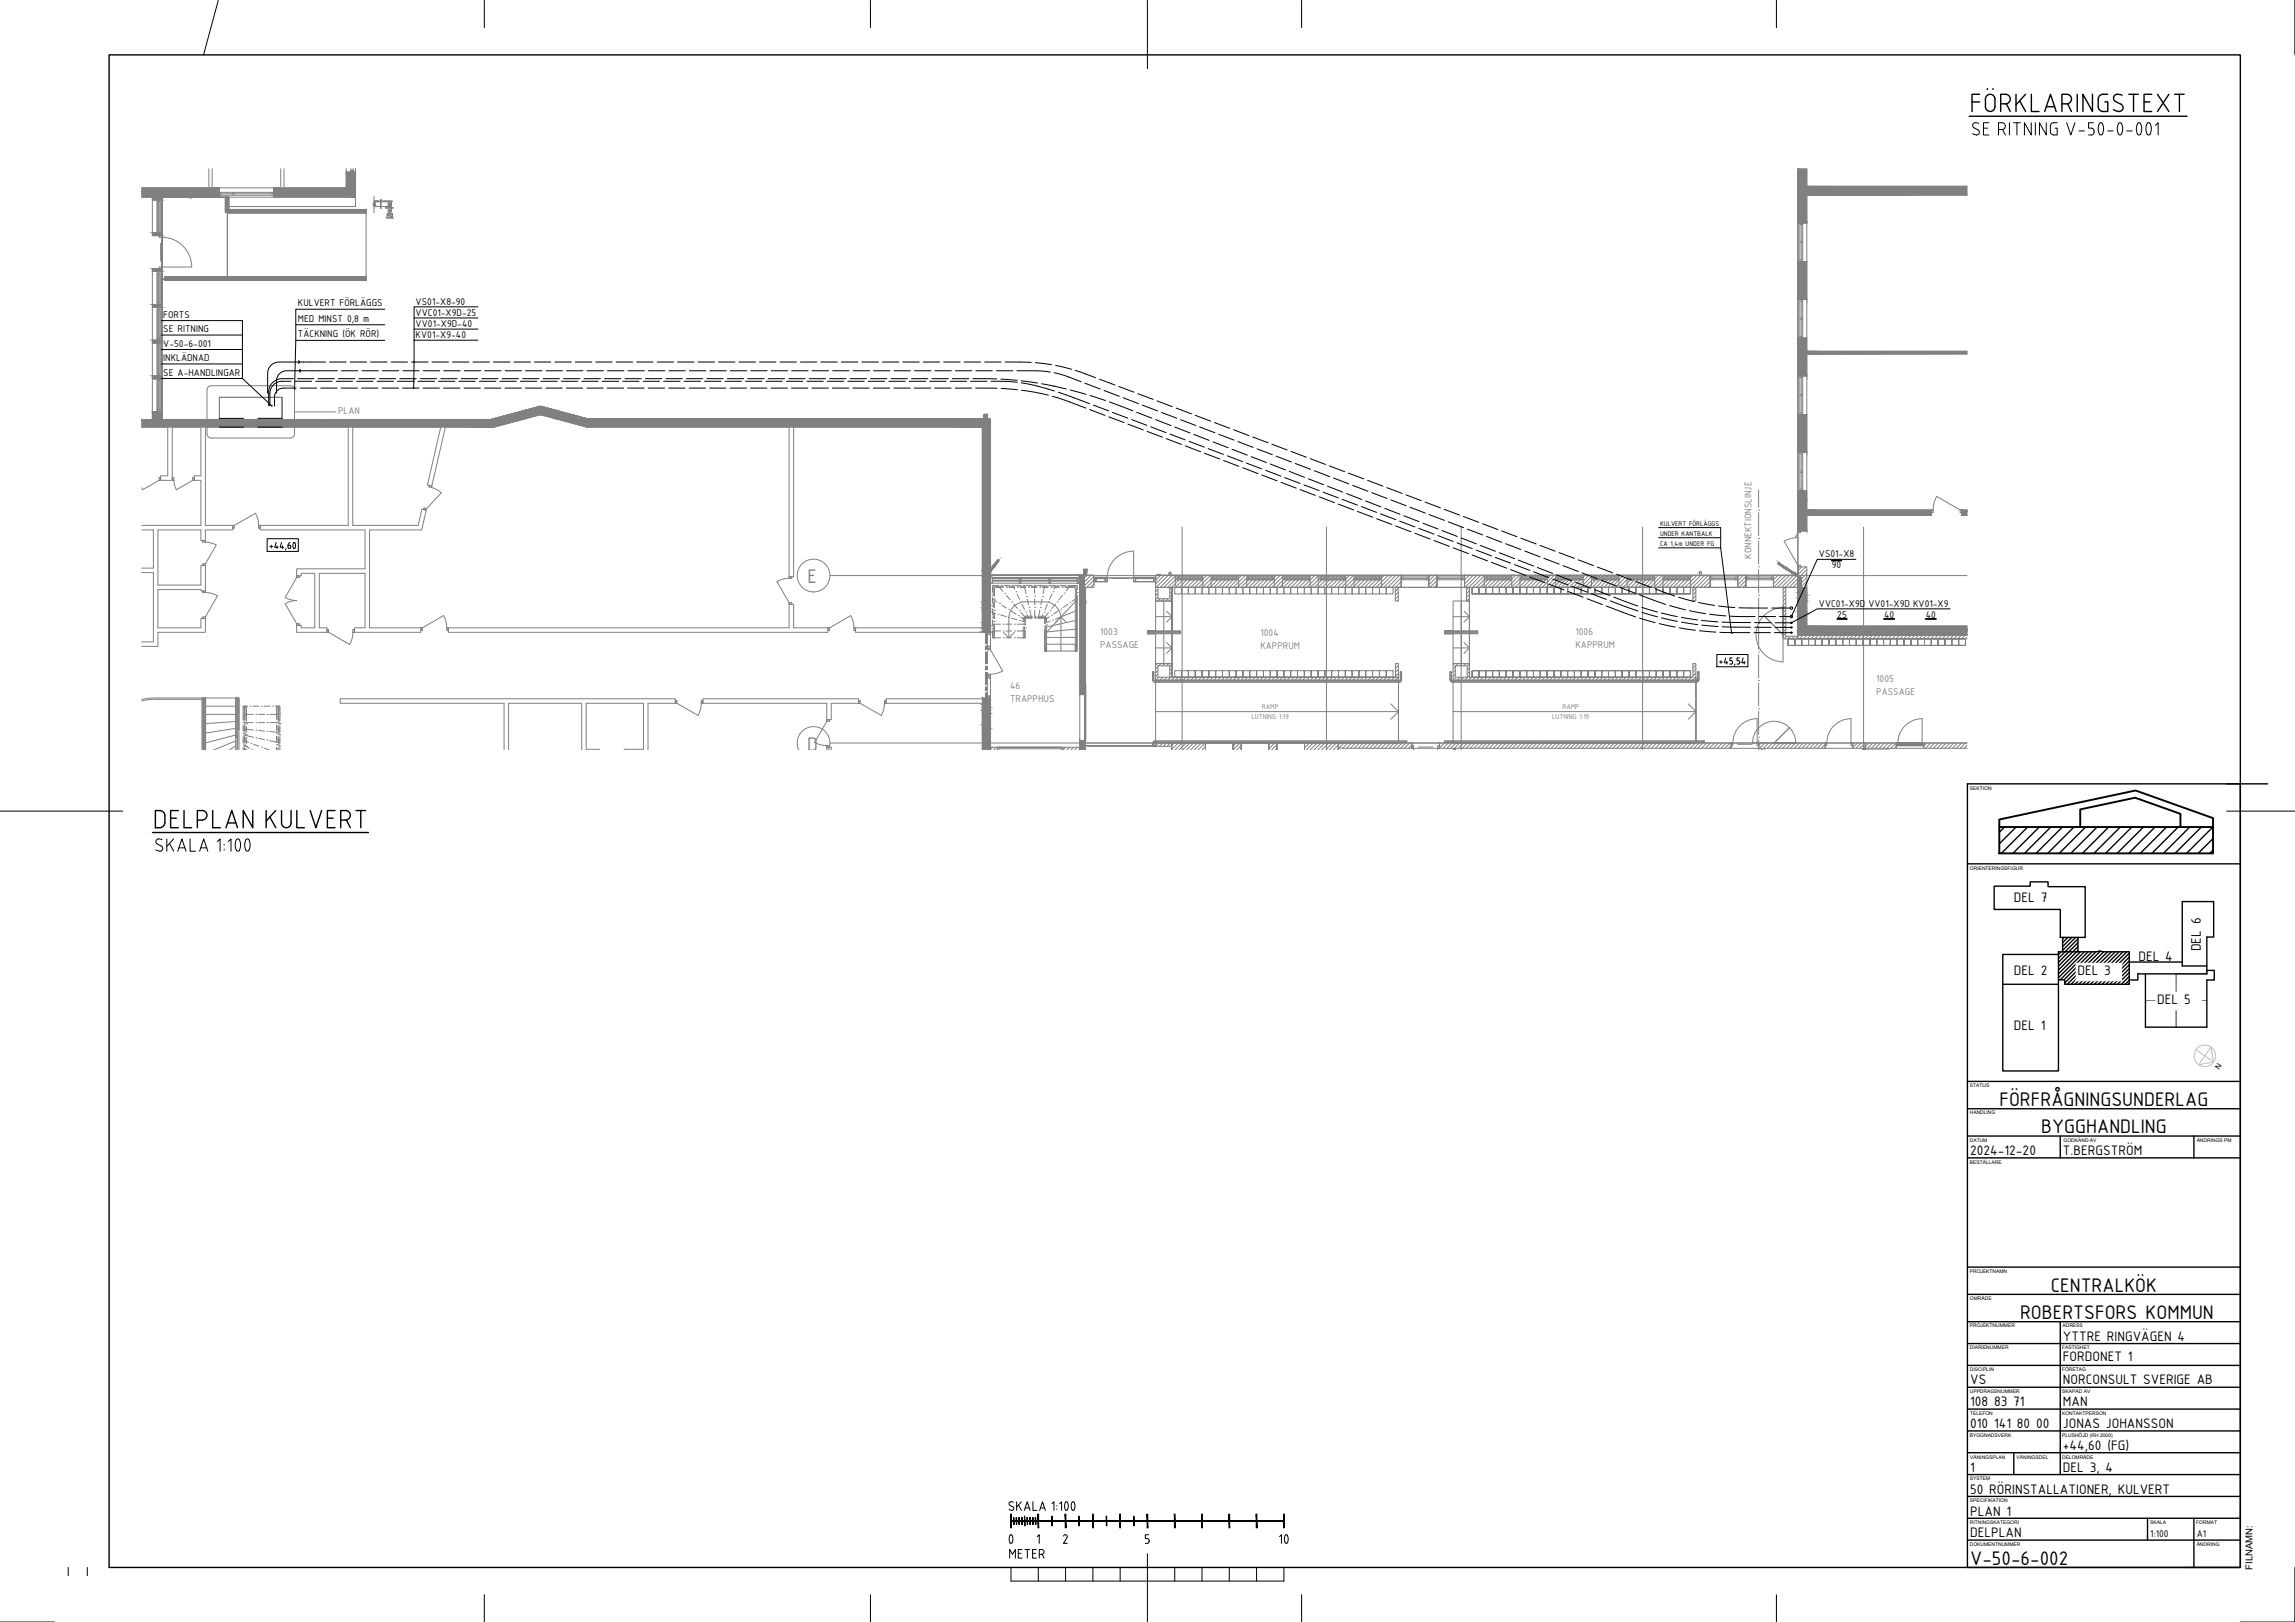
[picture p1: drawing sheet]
<svg xmlns="http://www.w3.org/2000/svg" width="841mm" height="594mm" viewBox="0 0 841 594" stroke-linecap="round" stroke-linejoin="round" font-family="sans-serif">
<defs><g id="words">
<g font-size="10.1">
<text x="364.1" y="568">0</text>
<text x="465" y="568">10</text>
</g>
<g font-size="7.8" fill="#808080">
<text x="296" y="213.6">E</text>
<text x="295.7" y="274.9">D</text>
</g>
<g font-size="7.8">
<text x="732.7" y="405.1">FÖRFRÅGNINGSUNDERLAG</text>
<text x="748" y="415.1">BYGGHANDLING</text>
<text x="751.5" y="473.1">CENTRALKÖK</text>
<text x="740.3" y="483.1">ROBERTSFORS KOMMUN</text>
<text x="722" y="573.1">V-50-6-002</text>
</g>
<text font-size="6.6" x="368.7" y="571.9">METER</text>
<g font-size="5.4">
<text x="738" y="330.5">DEL 7</text>
<text x="783.7" y="351.8">DEL 4</text>
<text x="806.5" y="348.4" transform="rotate(-90 806.5 348.4)">DEL 6</text>
<text x="738" y="357.2">DEL 2</text>
<text x="761.3" y="357.2">DEL 3</text>
<text x="790.6" y="367.8">DEL 5</text>
<text x="738" y="377.4">DEL 1</text>
<text x="722" y="423.1">2024-12-20</text>
<text x="756" y="423.1">T.BERGSTRÖM</text>
<text x="756" y="491.1">YTTRE RINGVÄGEN 4</text>
<text x="756" y="498.4">FORDONET 1</text>
<text x="722" y="507.1">VS</text>
<text x="756" y="507.1">NORCONSULT SVERIGE AB</text>
<text x="722" y="515.1">108 83 71</text>
<text x="756" y="515.1">MAN</text>
<text x="722" y="523.1">010 141 80 00</text>
<text x="756" y="523.1">JONAS JOHANSSON</text>
<text x="756" y="531.1">+44,60 (FG)</text>
<text x="722" y="539.1">1</text>
<text x="756" y="539.1">DEL 3, 4</text>
<text x="722" y="547.1">50 RÖRINSTALLATIONER, KULVERT</text>
<text x="722" y="555.1">PLAN 1</text>
<text x="722" y="563.1">DELPLAN</text>
</g>
<g font-size="3.9">
<text x="109.2" y="112.2">KULVERT FÖRLÄGGS</text>
<text x="152.3" y="111.6">VS01-X8-90</text>
<text x="59.8" y="116.4">FORTS</text>
<text x="109.2" y="117.8">MED MINST 0,8 m</text>
<text x="152.3" y="115.7">VVC01-X9D-25</text>
<text x="152.3" y="119.8">VV01-X9D-40</text>
<text x="59.8" y="121.7">SE RITNING</text>
<text x="109.2" y="123.6">TÄCKNING (ÖK RÖR)</text>
<text x="152.3" y="123.8">KV01-X9-40</text>
<text x="59.8" y="127">V-50-6-001</text>
<text x="59.8" y="132.3">INKLÄDNAD</text>
<text x="59.8" y="137.6">SE A-HANDLINGAR</text>
<text x="666.5" y="204.1">VS01-X8</text>
<text x="671.3" y="208.1">90</text>
<text x="666.5" y="222.2">VVC01-X9D</text>
<text x="673.3" y="226.3">25</text>
<text x="684.7" y="222.2">VV01-X9D KV01-X9</text>
<text x="690.4" y="226.3">40</text>
<text x="705.7" y="226.3">40</text>
<text x="788" y="563.1">1:100</text>
<text x="805" y="563.1">A1</text>
</g>
<g font-size="3.9" fill="#808080">
<text x="123.9" y="151.7">PLAN</text>
<text x="641.9" y="204.7" transform="rotate(-90 641.9 204.7)">KONNEKTIONSLINJE</text>
<text x="403.1" y="232.5">1003</text>
<text x="461.9" y="233">1004</text>
<text x="577.3" y="232.4">1006</text>
<text x="403.1" y="237.4">PASSAGE</text>
<text x="461.9" y="237.9">KAPPRUM</text>
<text x="577.3" y="237.3">KAPPRUM</text>
<text x="687.6" y="249.8">1005</text>
<text x="370.2" y="252.4">46</text>
<text x="370.2" y="257.3">TRAPPHUS</text>
<text x="687.6" y="254.7">PASSAGE</text>
</g>
<text font-size="3.5" x="825.5" y="574.9" transform="rotate(-90 825.5 574.9)">FILNAMN:</text>
<g font-size="2.8" fill="#808080">
<text x="458.6" y="263.3">LUTNING 1:19</text>
<text x="462.4" y="259.7">RAMP</text>
<text x="568.8" y="263.3">LUTNING 1:19</text>
<text x="572.6" y="259.7">RAMP</text>
</g>
<text font-size="2.8" x="813.3" y="392" transform="rotate(-56 813.3 392)">N</text>
<g font-size="2.7">
<text x="608.3" y="192.5">KULVERT FÖRLÄGGS</text>
<text x="608.3" y="196.2">UNDER KANTBALK</text>
<text x="608.3" y="200">CA 1,4m UNDER FG</text>
</g>
<g font-size="1.8">
<text x="721.9" y="289.2">SEKTION</text>
<text x="721.9" y="318.5">ORIENTERINGSFIGUR</text>
<text x="721.9" y="398.2">STATUS</text>
<text x="721.8" y="408.2">HANDLING</text>
<text x="721.8" y="418.2">DATUM</text>
<text x="756.2" y="418.2">GODKÄND AV</text>
<text x="805" y="418.2">ÄNDRINGS PM</text>
<text x="721.8" y="426.2">BESTÄLLARE</text>
<text x="721.8" y="466.2">PROJEKTNAMN</text>
<text x="721.9" y="476.2">OMRÅDE</text>
<text x="721.8" y="486.2">PROJEKTNUMMER</text>
<text x="755.8" y="486.2">ADRESS</text>
<text x="721.8" y="494.2">DIARIENUMMER</text>
<text x="755.7" y="494.2">FASTIGHET</text>
<text x="721.8" y="502.2">DISCIPLIN</text>
<text x="755.7" y="502.2">FÖRETAG</text>
<text x="721.8" y="510.2">UPPDRAGSNUMMER</text>
<text x="755.7" y="510.2">SKAPAD AV</text>
<text x="721.9" y="518.2">TELEFON</text>
<text x="755.7" y="518.2">KONTAKTPERSON</text>
<text x="721.8" y="526.2">BYGGNADSVERK</text>
<text x="755.7" y="526.2">PLUSHÖJD (RH 2000)</text>
<text x="722" y="534.2">VÅNINGSPLAN</text>
<text x="739" y="534.2">VÅNINGSDEL</text>
<text x="755.7" y="534.2">DELOMRÅDE</text>
<text x="721.9" y="542.2">SYSTEM</text>
<text x="721.9" y="550.2">SPECIFIKATION</text>
<text x="721.8" y="558.2">RITNINGSKATEGORI</text>
<text x="787.9" y="558.2">SKALA</text>
<text x="804.8" y="558.2">FORMAT</text>
<text x="721.8" y="566.2">DOKUMENTNUMMER</text>
<text x="805" y="566.2">ÄNDRING</text>
</g>
</g></defs>
<g fill="#808080" stroke="#808080" stroke-width=".37">
<path d="M362.5 209h.5v.3z"/>
<path d="M363 209.5v1.2h-.9z"/>
<path d="M51.9 154l129.2 2.4h-129.2z"/>
<path d="M192.3 150.3l5.8-1.5 5.7 1.5z"/>
<path d="M192.3 150.3h11.5l-12.3 3.3z"/>
<path d="M198.1 151.9l5.7-1.6 5.8 1.6z"/>
<path d="M198.1 151.9h11.5l5.8 1.5z"/>
<path d="M51.9 70.4l28.4 1.8h-28.4z"/>
<path d="M660.1 229.3h60.7v1.2z"/>
<path d="M720.6 230.6l.2 .2z"/>
<path d="M658.9 231.3h61.9v1.1z"/>
<path d="M659.7 61.8h2.4v19.8z"/>
<path d="M718.9 186.8h1.9v.4z"/>
<path d="M662.1 68.2h58.7v3z"/>
<path d="M662.1 128.7h58.7v.8z"/>
<path d="M361.8 273.1v1.6h-.3z"/>
<path d="M360 153.4l3 55v-55zM360 153.4l3 55h-3z"/>
<path d="M360 208.4l2.8 .3 .2-.3zM360 208.4l2.8 .3h-2.8z"/>
<path d="M360 208.7l3 .1zM360 208.7l3 .1z"/>
<path d="M360 208.8l3 .2zM360 208.8l3 .2z"/>
<path d="M360 209l2.3 .3 .2-.3zM360 209l2.3 .3h-2.3z"/>
<path d="M360 209.3l1.2 1.4 1.1-1.4zM360 209.3l1.2 1.4h-1.2z"/>
<path d="M360 210.7l1.5 .3zM360 210.7l1.5 .3h-1.5z"/>
<path d="M362.1 210.7l.9 .4v-.4zM362.1 210.7l.9 .4h-1.2z"/>
<path d="M361.8 211.1l1.2 9.5v-9.5zM361.8 211.1l1.2 9.5h-1.2z"/>
<path d="M360 211l1.1 9.6v-9.6zM360 211l1.1 9.6h-1.1z"/>
<path d="M360 220.6l3 1.1v-1.1zM360 220.6l3 1.1h-3z"/>
<path d="M361.8 221.7l1.2 1v-1zM361.8 221.7l1.2 1h-1.2z"/>
<path d="M360 221.7l1.1 1v-1zM360 221.7l1.1 1h-1.1z"/>
<path d="M360 222.7l3 1.1v-1.1zM360 222.7l3 1.1h-3z"/>
<path d="M361.8 223.8l1.2 4.3v-4.3zM361.8 223.8l1.2 4.3h-1.2z"/>
<path d="M360 223.8l1.1 4.3v-4.3zM360 223.8l1.1 4.3h-1.1z"/>
<path d="M360 228.1l3 1.1v-1.1zM360 228.1l3 1.1h-3z"/>
<path d="M361.8 229.2l1.2 1v-1zM361.8 229.2l1.2 1h-1.2z"/>
<path d="M360 229.2l1.1 1v-1zM360 229.2l1.1 1h-1.1z"/>
<path d="M360 230.2l3 1.1v-1.1zM360 230.2l3 1.1h-3z"/>
<path d="M361.8 231.3l1.2 .3v-.3zM361.8 231.3l1.2 .3h-1.2z"/>
<path d="M360 231.3l1.1 .3v-.3zM360 231.3l1.1 .3h-1.1z"/>
<path d="M361.8 255.7l1.2 2.4v-2.4zM361.8 255.7l1.2 2.4h-1.2z"/>
<path d="M360 255.7l1.1 2.4v-2.4zM360 255.7l1.1 2.4h-1.1z"/>
<path d="M360 258.1l3 1.1v-1.1zM360 258.1l3 1.1h-3z"/>
<path d="M361.8 259.2l1.2 1v-1zM361.8 259.2l1.2 1h-1.2z"/>
<path d="M360 259.2l1.1 1v-1zM360 259.2l1.1 1h-1.1z"/>
<path d="M360 260.2l3 1.1v-1.1zM360 260.2l3 1.1h-3z"/>
<path d="M361.8 261.3l1.2 4.3v-4.3zM361.8 261.3l1.2 4.3h-1.2z"/>
<path d="M360 261.3l1.1 4.3v-4.3zM360 261.3l1.1 4.3h-1.1z"/>
<path d="M360 265.6l3 1.1v-1.1zM360 265.6l3 1.1h-3z"/>
<path d="M361.8 266.7l1 8h-1zM361.8 266.7l1 8 .2-8zM363 266.7l-.2 8z"/>
<path d="M360 266.7l1 8h-1zM360 266.7l1 8 .1-8zM361.1 266.7v8h-.1z"/>
<path d="M51.9 154l129.2 2.4-1.2-2.8zM51.9 153.6h128l-128 .4z"/>
<path d="M395.5 210.6l1.9 3v-3zM395.5 210.6l1.9 3h-1.9z"/>
<path d="M395.7 213.6l1.7 40.8v-40.8zM395.7 213.6l1.7 40.8h-1.7z"/>
<path d="M395.7 271.3l1.2 3.4h-1.2zM395.7 271.3l1.2 3.4 .5-3.4zM397.4 271.3v3.4h-.5z"/>
<path d="M179.9 153.6h11.6l.8-3.3zM179.9 153.6h11.6l-10.4 2.8z"/>
<path d="M198.1 151.9l5.7 1.5h11.6zM203.8 153.4h11.6l-.4 3z"/>
<path d="M215.4 153.4l144.6 3v-3zM215.4 153.4l144.6 3h-145z"/>
<path d="M55.8 72.2l3.6 1v-1zM55.8 72.2l3.6 1h-3.6z"/>
<path d="M55.8 85.3l3.6 1v-1zM55.8 85.3l3.6 1h-3.6z"/>
<path d="M55.8 98.4l3.6 1v-1zM55.8 98.4l3.6 1h-3.6z"/>
<path d="M55.8 111.5l3.6 1v-1zM55.8 111.5l3.6 1h-3.6z"/>
<path d="M55.8 124.6l3.6 1v-1zM55.8 124.6l3.6 1h-3.6z"/>
<path d="M55.8 137.7l3.6 1v-1zM55.8 137.7l3.6 1h-3.6z"/>
<path d="M55.8 150.8l3.6 2.8v-2.8zM55.8 150.8l3.6 2.8h-3.6z"/>
<path d="M100.4 68.8l29.9 3.4v-3.4zM100.4 68.8l29.9 3.4h-29.9z"/>
<path d="M51.9 70.4l28.4 1.8v-3.4zM51.9 68.8h28.4l-28.4 1.6z"/>
<path d="M126.9 63.1l3.4 5.7v-5.7zM126.9 63.1l3.4 5.7h-3.4z"/>
<path d="M660.1 230.6l60.7-.1zM660.1 229.3l60.7 1.2-60.7 .1z"/>
<path d="M690.6 230.6l1.1 .1zM690.6 230.6l1.1 .1z"/>
<path d="M692.8 230.6l1 .2zM692.8 230.6l1 .2z"/>
<path d="M658.9 229.3l.5 1.7v-1.7zM658.9 229.3l.5 1.7h-.5z"/>
<path d="M698.1 230.6l1.1 .4v-.4zM698.1 230.6l1.1 .4h-1.1z"/>
<path d="M720.8 230.8l-.2 .5h.2zM720.6 230.6l.2 .2-.2 .5z"/>
<path d="M715.3 230.6l1 .7v-.7zM715.3 230.6l1 .7h-1z"/>
<path d="M713.1 230.6l1.1 .7v-.7zM713.1 230.6l1.1 .7h-1.1z"/>
<path d="M707.8 230.6l1 .7v-.7zM707.8 230.6l1 .7h-1z"/>
<path d="M705.6 230.6l1.1 .7v-.7zM705.6 230.6l1.1 .7h-1.1z"/>
<path d="M700.3 230.6l1 .7v-.7zM700.3 230.6l1 .7h-1z"/>
<path d="M698.1 231l1.1 .3v-.3zM698.1 231l1.1 .3h-1.1z"/>
<path d="M692.8 230.8l1 .5v-.5zM692.8 230.8l1 .5h-1z"/>
<path d="M690.6 230.7l1.1 .6v-.6zM690.6 230.7l1.1 .6h-1.1z"/>
<path d="M685.3 230.6l1 .7v-.7zM685.3 230.6l1 .7h-1z"/>
<path d="M683.1 230.6l1.1 .7v-.7zM683.1 230.6l1.1 .7h-1.1z"/>
<path d="M677.8 230.6l1 .7v-.7zM677.8 230.6l1 .7h-1z"/>
<path d="M675.6 230.6l1.1 .7v-.7zM675.6 230.6l1.1 .7h-1.1z"/>
<path d="M670.3 230.6l1 .7v-.7zM670.3 230.6l1 .7h-1z"/>
<path d="M668.1 230.6l1.1 .7v-.7zM668.1 230.6l1.1 .7h-1.1z"/>
<path d="M658.9 231l.9 .3v-.3zM658.9 231l.9 .3h-.9z"/>
<path d="M658.9 232.5l61.9-.1zM658.9 231.3l61.9 1.1-61.9 .1z"/>
<path d="M660.1 215.4l2 1.7v-1.7zM660.1 215.4l2 1.7h-2z"/>
<path d="M658.9 215.4l.5 1.7v-1.7zM658.9 215.4l.5 1.7h-.5z"/>
<path d="M658.9 217.1l3.2 1v-1zM658.9 217.1l3.2 1h-3.2z"/>
<path d="M660.1 218.1l2 1v-1zM660.1 218.1l2 1h-2z"/>
<path d="M658.9 218.1l.5 1v-1zM658.9 218.1l.5 1h-.5z"/>
<path d="M658.9 219.1l3.2 1v-1zM658.9 219.1l3.2 1h-3.2z"/>
<path d="M660.1 220.1l2 3.9v-3.9zM660.1 220.1l2 3.9h-2z"/>
<path d="M658.9 220.1l.5 3.9v-3.9zM658.9 220.1l.5 3.9h-.5z"/>
<path d="M658.9 224l3.2 1v-1zM658.9 224l3.2 1h-3.2z"/>
<path d="M660.1 225l2 4.3v-4.3zM660.1 225l2 4.3h-2z"/>
<path d="M658.9 225l.5 4.3v-4.3zM658.9 225l.5 4.3h-.5z"/>
<path d="M658.9 179.8l3.2 3.1v-3.1zM658.9 179.8l3.2 3.1h-3.2z"/>
<path d="M658.9 182.9l3.2 11.6v-11.6zM658.9 182.9l3.2 11.6h-3.2z"/>
<path d="M658.9 151.8l3.2 13.8v-13.8zM658.9 151.8l3.2 13.8h-3.2z"/>
<path d="M658.9 123.8l3.2 13.8v-13.8zM658.9 123.8l3.2 13.8h-3.2z"/>
<path d="M658.9 95.8l3.2 13.8v-13.8zM658.9 95.8l3.2 13.8h-3.2z"/>
<path d="M658.9 61.8v19.8h3.2zM658.9 61.8h.8l2.4 19.8z"/>
<path d="M718.9 188.8h1.9v-1.6zM718.9 186.8l1.9 .4-1.9 1.6z"/>
<path d="M662.1 186.8l45.7 2v-2zM662.1 186.8l45.7 2h-45.7z"/>
<path d="M662.1 71.5h58.7v-.3zM662.1 68.2l58.7 3-58.7 .3z"/>
<path d="M662.1 129.6l58.7-.1zM662.1 128.7l58.7 .8-58.7 .1z"/>
<path d="M659.8 230.6v.7h8.3zM659.8 230.6h8.3v.7z"/>
<path d="M714.2 230.6v.7h1.1zM714.2 230.6h1.1v.7z"/>
<path d="M716.3 230.6v.7h4.3zM716.3 230.6h4.3v.7z"/>
<path d="M706.7 230.6v.7h1.1zM706.7 230.6h1.1v.7z"/>
<path d="M708.8 230.6v.7h4.3zM708.8 230.6h4.3v.7z"/>
<path d="M699.2 230.6v.7h1.1zM699.2 230.6h1.1v.7z"/>
<path d="M701.3 230.6v.7h4.3zM701.3 230.6h4.3v.7z"/>
<path d="M691.7 230.6v.7h1.1zM691.7 230.6h1.1v.7z"/>
<path d="M693.8 230.6v.7h4.3zM693.8 230.6h4.3v.7z"/>
<path d="M684.2 230.6v.7h1.1zM684.2 230.6h1.1v.7z"/>
<path d="M686.3 230.6v.7h4.3zM686.3 230.6h4.3v.7z"/>
<path d="M676.7 230.6v.7h1.1zM676.7 230.6h1.1v.7z"/>
<path d="M678.8 230.6v.7h4.3zM678.8 230.6h4.3v.7z"/>
<path d="M669.2 230.6v.7h1.1zM669.2 230.6h1.1v.7z"/>
<path d="M671.3 230.6v.7h4.3zM671.3 230.6h4.3v.7z"/>
<path d="M362.3 209.3l-.2 .3 .4-.2zM362.1 209.6l.4-.2-.2 .3z"/>
<path d="M365.6 204.9l-1.3 1.7 1.6-1.4zM364.3 206.6l1.6-1.4-1.2 1.7z"/>
<path d="M365.9 205.2l-1.2 1.7 1.4-1.5zM366.1 205.4l-1.2 1.6-.2-.1z"/>
<path d="M362.5 209.4l-.2 .3h.6zM362.3 209.7h.6l-.3 .3z"/>
<path d="M362.5 209l-.2 .3 .8 .1zM362.3 209.3l.8 .1-.2 .3z"/>
<path d="M362.1 209.6l-.9 1.1 1.4-.7zM361.2 210.7l1.4-.7-.8 1.2z"/>
<path d="M364.1 206.9l-.2 .3 .8 .1zM363.9 207.2l.8 .1-.3 .3z"/>
<path d="M363.7 207.5l-.9 1.2 1.4-.8zM362.8 208.7l1.4-.8-.9 1.2z"/>
<path d="M695.5 272.1l8.9 1v-1zM695.5 272.1l8.9 1h-8.9z"/>
<path d="M682.6 274.7h.9zM682.6 274.7h.9z"/>
<path d="M659.4 226v1l.4-1zM659.8 226v1h-.4z"/>
<path d="M659.4 211.6v5.5l.7-5.5zM660.1 211.6v5.5h-.7z"/>
<path d="M659.8 226v1l.3-1zM660.1 226v1h-.3z"/>
<path d="M659.4 227v4l.4-4zM659.8 227v4h-.4z"/>
<path d="M659.4 225v1l.7-1zM660.1 225v1h-.7z"/>
<path d="M659.8 227v3.6l.3-3.6zM660.1 227v3.6h-.3z"/>
<path d="M659.4 218.1v1l.7-1zM660.1 218.1v1h-.7z"/>
<path d="M659.4 220.1v3.9l.7-3.9zM660.1 220.1v3.9h-.7z"/>
<path d="M651.7 205.9l-.3 .6 2.3 1.5zM651.7 205.9l2.4 1.6-.4 .5z"/>
<path d="M657.9 209.9l-.4 .6 .4 .3zM657.9 209.9l.4 .3-.4 .6z"/>
<path d="M657.4 209.6l-.3 .6 .4 .3zM657.4 209.6l.5 .3-.4 .6z"/>
<path d="M658.3 210.2l-.4 .6 1.7 1.1zM658.3 210.2l1.7 1.1-.4 .6z"/>
<path d="M654.5 207.7l-.4 .6 .4 .3zM654.5 207.7l.4 .3-.4 .6z"/>
<path d="M655.3 208.3l-.3 .6 1.7 1zM655.3 208.3l1.7 1.1-.3 .5z"/>
<path d="M361.1 211v9.6l.7-9.6zM361.8 211v9.6h-.7z"/>
<path d="M361.1 267.7v1.1l.7-1.1zM361.8 267.7v1.1h-.7z"/>
<path d="M361.1 273.1l.4 1.6 .3-1.6zM361.1 273.1l.4 1.6h-.4z"/>
<path d="M361.1 266.7v1l.7-1zM361.8 266.7v1h-.7z"/>
<path d="M361.1 268.8v4.3l.7-4.3zM361.8 268.8v4.3h-.7z"/>
<path d="M361.1 259.2v1l.7-1zM361.8 259.2v1h-.7z"/>
<path d="M361.1 261.3v4.3l.7-4.3zM361.8 261.3v4.3h-.7z"/>
<path d="M361.1 251.7v1l.7-1zM361.8 251.7v1h-.7z"/>
<path d="M361.1 253.8v4.3l.7-4.3zM361.8 253.8v4.3h-.7z"/>
<path d="M361.1 244.2v1l.7-1zM361.8 244.2v1h-.7z"/>
<path d="M361.1 246.3v4.3l.7-4.3zM361.8 246.3v4.3h-.7z"/>
<path d="M361.1 236.7v1l.7-1zM361.8 236.7v1h-.7z"/>
<path d="M361.1 238.8v4.3l.7-4.3zM361.8 238.8v4.3h-.7z"/>
<path d="M361.1 229.2v1l.7-1zM361.8 229.2v1h-.7z"/>
<path d="M361.1 231.3v4.3l.7-4.3zM361.8 231.3v4.3h-.7z"/>
<path d="M361.1 221.7v1l.7-1zM361.8 221.7v1h-.7z"/>
<path d="M361.1 223.8v4.3l.7-4.3zM361.8 223.8v4.3h-.7z"/>
</g>
<g fill="none" stroke="#808080" stroke-width=".37">
<path d="M51.9 72.2h3.9v1h3.6v12.1M57.6 73.9h1.1v10.8h-1.1zM57.6 73.4h1.1v11.8h-1.1zM58.1 73.9v10.8M59.4 75.6v78v-78M59.4 72.2h23.9v30h-23.9v-30h23.9v30h-23.9zM69.3 72.4h1zM69.3 72.2h1zM69.3 72.4v-.2v.2M69.3 72.2h1h-1M70.3 72.4v-.2v.2M76.5 61.8v7h-24.6"/>
<path d="M77.7 61.8v7h2.6v3.4h-20.9v1h-3.6v12.1h3.6M80.3 68.8h20.1v3.4M80.3 68.8v3.4M80.4 70.5h19.8v1h-19.8zM80.9 71h4.4M80.9 70.5v1M82.6 72.2v5.5v-5.5M82.6 72.2h.5v5.5h-.5zM83.1 72.2h-.5h.5M83.1 72.2v5.5h-.5h.5zM83.3 72.2v5.5v-5.5M83.3 72.2h.5v5.5h-.5z"/>
<path d="M83.3 77.2v-.5v.5M83.3 77.5v.5h50.9h-50.9zM83.3 76.7v26M83.8 77.2h50.4v25h-50.9M83.8 72.2h-.5h.5M83.8 72.2v4.5h50.4v.5h-50.4v.5h-.5h.5zM83.8 77.5h50.4v.5h-50.9M85.3 70.5v1M85.8 71h13.9M85.8 70.5v1M99.7 70.5v1M100.4 68.8v3.4"/>
<path d="M102.9 61.8v7h-2.5v3.4h-20.1v-3.4M104.1 61.8v7h22.8v-5.7h3.4v9.1h-29.9M126.9 61.8v1.3h3.4v-1.3v13.8h-46.5M126.9 63.1h3.4M128.5 61.8v.6h1.1M129.1 61.8v.6M129.6 61.8v1.1h-1.1v-.5M134.2 77.2v-.5v.5M134.2 77.2h-50.4h50.4M134.2 76.7h-50.4h50.4M134.2 78v-.5v.5M134.2 77.5h-50.4h50.4"/>
<path d="M136.7 75.3l.5 .1M137.1 71.9v6M137.1 74.3h.4v1l.4 .4-.8-.1zM137.2 74.3v1.3h2.2M137.2 74.9h-.5M137.2 74.4v.1M137.2 73.7v.2l1.2-.1M137.2 73.6v.2M137.2 73.8h.1M137.2 73.6h1.2M137.2 73.9h1.1M137.2 73.6h.1"/>
<path d="M137.3 73.6h-.1M138.4 73.8h.1M138.5 73.6v.2M138.5 73.8l.9 .1h-2.2v.6h-.5M139.4 73.6h-.9M139.4 73v3.4M139.7 73.6l.1 .2M139.7 75.6h3.2M139.7 73.9h3.9M139.7 73v3.4M139.8 73.8h.1M141.1 73.8v-.2h-1.1v.2"/>
<path d="M141.1 73.8h.1M141.2 76.3h2.9M141.2 76h2.9M141.4 79.9h2.9M141.8 79.9v-1.8h2v1.8M141.9 78.8l.1 .1zM142.1 79.5l.1 .2zM142.1 78.8l.2 .1zM142.2 78.4h.2zM142.2 76.3v1.3h.4M142.2 73.9v2.1M142.3 79.6h.1"/>
<path d="M142.4 73.8l-.1-.2h-1.1v.2M142.4 73.8h.1M142.5 73.8v-.2h1.1l.1 .2M142.5 73.8h.1M142.5 74.3h.4v1.4h-.7l.3-.4zM142.6 79.9v-3.3h.4v3.3M142.9 74.3v1.4M142.9 74.4v.1M142.9 74.9h.5M142.9 74.5h.5M142.9 73.9h.5v1.9h-.5zM143.2 78.9h.1"/>
<path d="M143.2 79.4l.2 .2h-.2zM143.4 78.5l.2 .1-.3 .1zM143.4 75.3l-.5 .1M143.4 76.3v1.3h-.4M143.4 75.8v.2M143.5 79.3h.1M143.6 79.8h.1M143.7 78.6h.1M143.7 73.8h-.1M662.1 61.8v6.4h58.7M720.8 71.5h-58.7v24.3h-3.2M55.8 98.4h3.6v1h-3.6z"/>
<path d="M55.8 85.3h3.6v1h-3.6zM55.8 99.4h3.6v12.1h-3.6zM55.8 85.3h3.6M57.6 99.6h1.1v11.8h-1.1zM58.4 97.8v.6h1v-.6h-1v.5M58.4 86.4v.5h1M58.4 86.9v-.6h1v.6M58.9 89.1v6.5M59.4 86.4v.5M59.4 86.9a10.9 10.9 0 0 1 10.9 10.9M70.3 97.8h-10.9v.5M658.9 95.8h3.2v13.8h-3.2z"/>
<path d="M658.9 81.6h3.2h-3.2v-19.8v148.8M659.6 81.8h1v13.9h-1zM659.6 82.3h1M659.6 88.5h1M659.6 89h1M659.6 95.2h1M660.1 82.3v6.2M660.1 89v6.2M55.8 111.5h3.6v1h-3.6zM55.8 112.5h3.6v12.1h-3.6zM57.6 100.1h1.1v10.8h-1.1zM57.6 113.2h1.1v10.8h-1.1z"/>
<path d="M57.6 112.7h1.1v11.8h-1.1zM58.1 100.1v10.8M58.1 113.2v10.8M60.3 102.2v.5v-.5M60.3 102.2h23v.5v-.5zM60.3 102.7h23h-23M60.3 101.5v.5v-.5M60.3 101.5h23v.5v-.5zM60.3 102h23h-23M60.3 101.5h73.9v.5h-73.9zM83.3 102.2h-23v.5h23M83.3 102.2v.5h50.9h-50.9z"/>
<path d="M83.3 102.2h50.9v.5h-50.9M83.3 101.5v.5h50.9h-50.9zM134.2 102.7v-.5v.5M134.2 102.2h-50.9h50.9M134.2 102v-.5v.5M134.2 101.5h-50.9h50.9M658.9 109.6h3.2M659.6 109.8h1v13.9h-1zM659.6 110.3h1M659.6 116.5h1M659.6 117h1M660.1 110.3v6.2"/>
<path d="M660.1 117v6.2M662.1 109.6v14.2h-3.2M55.8 137.7h3.6v1h-3.6zM55.8 124.6h3.6v1h-3.6zM55.8 125.6h3.6v12.1h-3.6zM55.8 138.7h3.6v12.1h-3.6zM57.6 126.3h1.1v10.8h-1.1zM57.6 125.8h1.1v11.8h-1.1zM57.6 139.4h1.1v10.8h-1.1zM57.6 138.9h1.1v11.8h-1.1zM58.1 126.3v10.8M58.1 139.4v10.8"/>
<path d="M659.6 137.8h1v13.9h-1zM659.6 138.3h1M659.6 123.2h1M660.1 138.3v6.2M720.8 128.7h-58.7v-4.9h-3.2v13.8h3.2h-3.2M720.8 129.6h-58.7v22.2h-3.2M51.9 156.4h9.6v17.9h-2.6v1.6h4.2v-19.5h10.5v17.9h-2.4v1.6h2.4v16.5h-21.7M51.9 153.6h3.9v-2.8h3.6v2.8h120.5M75.9 142.8a1.49 1.49 0 0 1 1.4-1.5h29.1a1.49 1.49 0 0 1 1.5 1.5M75.9 142.8v16.1a1.49 1.49 0 0 0 1.5 1.5h29a1.54 1.54 0 0 0 1.5-1.5v-16.1M80.4 145.5h23h-23M80.4 145.5v8.1h23h-23z"/>
<path d="M103.4 145.5v8.1v-8.1M107.9 150.9h15.3M215.4 153.4h145.6M215.4 153.4l-17.3-4.6-18.2 4.8M215.4 153.4h147.6v55M360.6 152.9l.2-.5 .6-.1 .4 .6-.4 .5h.9M360.6 152.9l.4 .5M360.6 152.9h.1M360.6 151.8h1.2zM360.6 151.8v1M360.6 151.8v.3M360.6 152.8v.1"/>
<path d="M360.6 151.8h.1M360.7 153.1v.1M360.7 152.6h.1M360.7 152.9l.5 .5 .5-.5M360.7 152.9l.5-.5 .5 .5M360.7 152.9v.1M360.7 152.9h.1M360.7 152.8v.1M360.7 152.8h.1M360.7 152.9l.1 .1M360.8 152.8l-.1 .1M360.8 153v.1"/>
<path d="M360.8 152.9h.1M360.8 153h.1M360.8 153.1v.1M360.8 152.7v.1M360.8 152.8v.2M360.8 153.3h.1M360.8 153l.1 .2M360.8 153.1h.1M360.8 152.4v.1M360.8 152.6v.1M360.8 153.3l.1 .1M360.9 153.1l.3 .2"/>
<path d="M360.9 153.2l.2 .1M360.9 153.2h.1M360.9 153.2v.1M360.9 152.6l-.1 .2M360.9 152.4h-.1M360.9 153.3h.1M360.9 152.6h.1M360.9 152.6l-.1 .3 .3 .4M361 152.5h-.1M361 153.3h.1M361 153.4h-145.6l-17.3-4.6-18.2 4.8M361 152.5h.1"/>
<path d="M361 153.2v.1M361 152.5l-.3 .4 .3 .4M361 153.3h.2M361.1 153.3h.1M361.1 153.3v.1M361.1 152.3h.1M361.1 153.4h.1M361.1 152.5h.1M361.2 153.3h.1M361.2 153.4h.1M361.2 152.4l-.2 .1M361.2 152.5h-.1"/>
<path d="M361.2 152.5l.4 .4-.4 .4M361.2 152.5l-.4 .4 .4 .4M361.2 152.4h.1M361.2 152.5l.4 .3-.3 .5M361.2 152.5h.1M361.2 152.4l.4 .4-.3 .5M361.3 153.3h-.1M361.3 152.5h.1M361.3 152.3h.1M361.3 153.4h-.1M361.3 153.3v.1M361.3 153.3h.1"/>
<path d="M361.3 152.5l.2 .1M361.4 152.5h.1M361.4 153.3h.1M361.4 153.3h-.1M361.4 153.3h-.2M361.4 153.2v.1M361.4 152.4h-.4M361.4 152.5l.2 .3M361.5 153.2l-.1 .1M361.5 153.2l-.2 .1M361.5 153.3h-.1M361.5 153.2v.1"/>
<path d="M361.5 152.4h.1M361.5 153.2h.1M361.5 153.1l-.3 .2M361.6 152.6v.1M361.6 153.3l-.1 .1M361.6 152.4v.1M361.6 153.1h.1M361.6 153l-.1 .2M361.6 153.3h.1M361.6 152.7v.3M361.6 153.1l-.1 .1M361.6 152.9h.1"/>
<path d="M361.6 153v.1M361.6 153h.1M361.7 152.8v.1M361.7 152.9l-.1 .1M361.7 152.9h.1M361.7 152.8h.1M361.7 152.9v.1M361.7 152.6v.1M361.7 153.1h.1M361.7 152.1h.1M361.8 151.8h.1M361.8 151.8v1"/>
<path d="M361.8 151.8l-.1 .9v-.9M361.8 152.8v.1M361.8 152.9h.1M658.9 151.8h3.2v13.8h-3.2zM659.6 144.5h1M659.6 145h1M659.6 151.2h1M660.1 145v6.2M58.3 175h.6v.9h-.6l-6 3.5-.4-.7M58.8 175h-.5v.9h.5M63.2 175h.5v.9h-.5M63.7 175h-.6v.9h.6"/>
<path d="M70.6 175h.6v.9h-.6l-5.9 3.5-.7-1.7-.3-1.8M71.1 175h-.5v.9h.5M157.2 178.4l.1-.6 .9 .2-.1 .6M157.3 177.9l-.1 .5 .9 .2M158.1 178.6l1.7 .6 1.9 1.3-5.4 5.8-.1 .6-.9-.3 .1-.6M158.2 178.1l-.1 .5M644.5 179.5v6.3M658.9 179.8h3.2v7h45.7v2h-45.7v5.7h-3.2zM659.6 165.8h1v13.9h-1zM659.6 166.3h1M659.6 172.5h1M659.6 173h1"/>
<path d="M659.6 179.2h1M660.1 166.3v6.2M660.1 173v6.2M662.1 165.6h-3.2h3.2v14.2h-3.2h3.2M51.9 194.1h4.3v14h-4.3M74.3 198.1v.5h1M74.3 198.6v-.6h1v.6M75.3 198.1v.5M75.3 198.6l1.7 .2 2.2 .8-3.9 6.9v.6h-1v-.6M85.4 192.4h.5v1h-.5M93.6 188l-7.7 4.4h-.6v1h.6M93.6 188l1 2.4 .2 2"/>
<path d="M94.8 192.4h.6v1h-.6M95.3 192.4h-.5v1h.5M155.3 186.5l.1-.5 .9 .3-.1 .5M433.2 193.1v81.6M486.1 193.1v81.6M535.5 193.1v81.6M601.9 193.1v81.6M644.5 197.2h.1M644.5 186.8h.1M644.5 187.8v8.4M644.5 198.2v8.4M658.9 194.6v.5h.9v-.5"/>
<path d="M659.8 195.1v-.6h-.9v.6l-.9 1.6 .9 .2-3 .5-2.1 .9 5.1 8.7v.6h.9v-.6M682.9 193.1v81.6M707.9 186.8h.5M708.4 186.8l.3-2.6 1-2.4 8.6 5h.5M708.4 186.8v.9h-.5M708.4 186.8h-.6v.9h.6M718.3 187.7h.6v-.9h-.6v.9h.5M720.8 186.8h-1.9v2h1.9M51.9 209.7h4.3v25.4h-4.3M74.3 216.5v.5h1M74.3 217v-.6h1v.6M74.3 207v-.5h1v.5"/>
<path d="M75.3 216.4v-9.3h-1.7v7.2h-15.7v-20.2h15.7v3.9h1.7v-3.9h10v-1.7h-10v-36h52.3v36h-32.2v1.7h38.4v14.2h-25.1v2.6h1.7v-.9h5v19.9h-5v-.9h-1.7v2.6h11.1v-1.7h-2.8v-19.9h16.8v19.9h-3.9v1.7h24.3v-1.7h-18.8v-35.8h19.1l1.7-7.2-1.6-.4-1.4 5.9h-23.9v-36h32.2l-4.9 21.2 1.6 .4 5-21.6h17.9l17-4.5 16.9 4.5h74.2v54.8h1.6v-54.8h69.2v73.5h-46.5v1.7h47.6M75.3 216.4h-1.7v-.5h-15.7v14h15.7v-3.4h1.7v5.1h-17.4v5.1h-6M75.3 216.5v.5M75.3 217l2 .3 2.4 .9-4.4 7.7v.6h-1v-.6M108.7 211v.5l-4.2 7.3 2.3 .9 1.9 .3-2.5 .3-1.7 .8 4.2 7.3M109.7 211v.5h-1v-.6h1v.6M289.2 211.3v.5h.9v-.5M289.2 211.8v-.6h.9v.6M289.2 211.8l-2 .3-2.5 .9 4.5 7.7v.6h.9v-.6M304.1 210.8h416.7M363 210.6h34.8zM363 209.5v22.1h-1.2h1.2v.7h-1.2h1.2v4.4h-1.2h1.2v.7h-1.2"/>
<path d="M363 210.6h32.5l.2 43.8h1.7v-43.8h-1.9v3h-32.5zM363 211.5h.7v2.1h-.7zM363 208.8v.5M363.7 211.7h9.9v.3h-9.9zM363.7 212.7v-1.2v1.2M363.7 212.7h9.9v-1.2v1.2zM363.7 211.5h9.9h-9.9M363.7 217.9h.1M363.7 218.9v2.1M363.7 219.4l1.7 1.1M364 219.4h.1M364.4 219.4h.1"/>
<path d="M365.7 214.4l1.8 2.2M366 214.4h-2.3v2.5M366.9 214.4h.1M367.7 214.7h-3l-.5 .3-.2 3.4M367.7 215.2h-3l-.3 .4v2.8M367.9 214.4h2.1M368.1 217.3h.1M368.7 214.7h.1M368.7 215.2h.1M368.8 218.1l1.4 1.6M369.7 214.7h2.1M369.7 215.2h2.1"/>
<path d="M371.1 214.4h.1M371.2 214.4l.7 1.5M372 214.4h2.1M372.3 216.7h.1M372.7 217.6l1 1.9M372.8 214.7h.1M372.8 215.2h.1M373.6 211.5h.5v2.1h-.5zM373.8 214.7h2.1M373.8 215.2h2.1M374.1 211.7h10.3v.3h-10.3zM374.1 212.7v-1.2v1.2"/>
<path d="M374.1 212.7h10.3v-1.2v1.2zM374.1 211.5h10.3h-10.3M375.1 214.4h.1M375.3 214.4l.7 3.1M376.2 214.4h2M376.2 218.4h.1M376.4 219.4l.5 2.1M376.9 214.7h.1M376.9 215.2h.1M377.9 214.7h2.1M377.9 215.2h2.1M379.1 214.4l.1 3"/>
<path d="M379.2 218.4h.1M379.2 219.4v2.1M379.2 214.4h.1M380.2 214.4h2.2M381 214.7h.1M381 215.2h.1M381.9 219.4l-.4 2.1M382 214.7h2.1M382 215.2h2.1M382.1 218.4h.1M382.9 214.4l-.7 3M383.3 214.4h.1"/>
<path d="M384.3 214.4h2.1M384.4 211.5h.5v2.1h-.5zM384.9 211.7h9.9v.3h-9.9zM384.9 212.7v-1.2v1.2M384.9 212.7h9.9v-1.2v1.2zM384.9 211.5h9.9h-9.9M385.1 214.7h.1M385.1 215.2h.1M385.5 217.6l-.9 1.9M385.9 216.7h.1M386.1 214.7h2.1M386.1 215.2h2.1"/>
<path d="M386.9 214.4l-.6 1.4M387.4 214.4h.1M388.5 214.4h2M389.2 214.7h.1M389.2 215.2h.1M389.4 218l-1.4 1.7M390 217.2h.1M390.2 214.7h3.5l.8 .8v23M390.2 215.2h3.4l.5 .4v22.9M391.5 214.4h.1M392.2 214.4l-1.6 2.1M392.5 214.4h2.3v1.6"/>
<path d="M394.5 219.9l-.4 .4M394.8 217h.1M394.8 218v20.5h-12v-6.2l12-12.7M394.8 211.5h.7v2.1h-.7zM394.8 219l-1.8 1.2M397.1 209.7l.3 .5h.5M397.1 209.7l.3-.5 .6-.1 .3 .4-.2 .6M397.1 209.7h.1M397.1 209.6v.1M397.1 208.5h1.2zM397.1 208.5v1zM397.1 208.5v.4"/>
<path d="M397.2 210.4h.1M397.2 208.5h.1M397.2 209.9h.1M397.2 209.4h.1M397.2 209.7l.2 .3M397.2 209.7a.48 .48 0 0 1 .5-.5 .48 .48 0 0 1 .5 .5M397.2 209.7l.5 .4 .5-.4M397.2 209.7l.5-.5 .5 .5M397.2 209.7h.1M397.2 209.6v.1M397.2 209.6h.1M397.2 209.8l.1 .1"/>
<path d="M397.2 209.7l.1 .1M397.3 209.8h.1M397.3 209.7h.1M397.3 209.7v.1M397.3 209.5h.1M397.3 210.4h.1M397.3 209.5v.1M397.3 209.6v.1M397.3 209.9h.1M397.3 210.1h.1M397.3 209.8l.1 .1M397.3 209.2h.1"/>
<path d="M397.4 209.9l.3 .2M397.4 210h.1M397.4 210v.1M397.4 209.2h-.1M397.4 210h.6M397.4 210l.1 .1M397.4 210.6h3.5v4.5h-3.2v39.3h-.3zM397.4 209.3v.1M397.4 210h.2M397.5 209.3h-.1M397.5 210.1h.1M397.5 209.2l-.1 .1"/>
<path d="M397.5 210h.1M397.5 209.2h.1M397.5 209.3l-.2 .4 .3 .4M397.5 210.2h.1M397.5 210.1l-.2 .3M397.5 209.2v.1M397.5 210.1h.2M397.6 209.3h-.2M397.6 210.1h.1M397.6 210.1l.1 .1M397.6 209.1h-.1M397.6 209.1h.1"/>
<path d="M397.7 210.2h.1M397.7 210.1h.1M397.7 217.1l-.3 .3M397.7 218.5l-.3 .3M397.7 220l-.3 .2M397.7 215.7l-.3 .3M397.7 209.2l-.2 .1M397.7 209.2l.1 .1M397.7 209.2l.4 .5-.4 .4M397.7 209.2l-.4 .5 .4 .4M397.7 209.2h.1M397.7 209.2l.4 .4-.3 .5"/>
<path d="M397.8 210.1h-.1M397.8 209.2v.1M397.8 209.1h.1M397.8 210.2h.1M397.8 210.1l-.1 .1M397.8 210.1h.1M397.8 210.6h.1M397.8 215.1v5M397.8 209.3h.2M397.9 209.2h.1M397.9 210.2h-.1M397.9 209.2v.1"/>
<path d="M397.9 210.1l.2 .3M397.9 210.1h.1M397.9 209.2h-.4M397.9 210h-.1M397.9 209.3h.1M397.9 210h.1M398 210h-.2M398 209.3l.1 .2M398 210l-.1 .1M398 210v.1M398 209.4l.1 .1M398 210h.1"/>
<path d="M398 209.2h.1M398 209.9v.1M398 209.9l-.3 .2M398.1 209.2h.1M398.1 209.9l-.1 .1M398.1 209.9h.1M398.1 209.8l-.1 .1M398.1 210.1h.1M398.1 209.6v.1M398.1 209.5v.1M398.1 210.4h.1M398.1 209.6h.1"/>
<path d="M398.1 209.8h.1M398.1 209.7v.1M398.1 209.8v.1M398.1 209.7h.1M398.2 209.6v.1M398.2 209.6h.1M398.2 209.7l-.2 .3M398.2 209.7h-.1M398.2 209.4h.1M398.2 209.9h.1M398.2 210.4h.1M398.2 208.5v1"/>
<path d="M398.2 208.9h.1M398.3 208.5h.1M398.3 208.5v1.1M398.3 209.6v.1M398.3 209.7h.1M398.5 210.6l-1.1 1.1v38.9M399.9 210.6l-2.5 2.5M400.9 211.5h.7v1.6h-.7zM400.9 211.1l-3.5 3.5M400.9 213.9l-1.3 1.2M401.6 211.7h3.4v.2h-3.4zM401.6 211.5v1.6h3.4h-3.4z"/>
<path d="M401.6 211.8l-3.4 3.3M401.6 211.7v.2M401.6 211.7v.1M403.1 211.7l-.3 .2M404.5 211.7l-.2 .2M405 211.9v-.2v.2M405 213.1v-1.6v1.6M405 211.5h-3.4h3.4M405 211.5h.7v1.6h-.7v-1.6h.7v1.6h-.7zM405.7 211.7h9.7M405.7 211.9l-.7 .7M407.7 211.8h5.8"/>
<path d="M415.4 211.5h.7v1.6h-.7v-1.6h.7v1.6h-.7zM415.4 201.9v9.7M415.4 201.9a9.7 9.7 0 0 0-9.7 9.7M416 211.5l-.6 .6M416.1 211.7h6.7v.2h-6.7zM416.1 211.5v1.6h6.7h-6.7zM416.1 211.7v.2M416.1 212.8l-.2 .3M417.2 211.7l-.2 .2M418.6 211.7l-.2 .2M420 211.7l-.2 .2M421.4 211.7l-.2 .2"/>
<path d="M422.8 211.5h.7v1.6h-.7zM422.8 211.9v-.2v.2M422.8 213.1v-1.6v1.6M422.8 211.5h-6.7h6.7M423.1 211.5l-.4 .4M423.5 210.6h90v4.5h-90zM423.5 215.1v5h.8M423.5 215.1h.8v4.2h4.4v-4.2h.8v5h-5.2M423.5 215.1h115v15.9M423.5 210.9v4.2M424 210.6l-.5 .5M424.3 210.4h1z"/>
<path d="M424.3 210.6h1zM424.3 210.4v.2v-.2M424.3 215.9l-.8 .8M424.3 217.3l-.8 .9M424.3 218.8l-.8 .8M425.2 219.3l-.9 .8M425.3 210.4v.2v-.2M425.3 210.6h-1h1M425.4 210.6l-2.4 2.5M426.6 219.3l-.8 .8M426.8 210.6l-3.3 3.3M428 219.3l-.8 .8"/>
<path d="M428.2 210.6l-4.7 4.7M429.1 209.7l-.7 .7M429.5 216.4l-.8 .8M429.5 217.8l-.8 .8M429.5 219.2l-.9 .9M429.6 210.6l-4.5 4.5M430.5 215.1h2.5v2.4h-2.5zM430.7 210.6v4.5M430.8 211.3h9.8v1.1h-9.8zM430.8 212.2l-2.9 2.9M431 210.6l-4.5 4.5M431.3 211.3h8.8v1.1h-8.8z"/>
<path d="M431.3 211.9h8.8M432.1 212.4l-3.4 3.4M432.5 210.6l-.7 .7M433 215.1h2.5v2.4h-2.5zM433.5 212.4l-2.7 2.7M433.9 210.6l-.7 .7M434.9 212.4l-2.7 2.7M435.3 210.6l-.7 .7M435.5 215.1h2.5v2.4h-2.5zM436.4 212.4l-2.8 2.7M436.7 210.6l-.7 .7M437.8 212.4l-2.8 2.7"/>
<path d="M438 215.1h2.5v2.4h-2.5zM438.1 210.6l-.7 .7M439.2 212.4l-2.8 2.7M439.3 215.1l4.5-4.5v4.5M439.5 210.6l-.7 .7M440.5 215.1h2.5v2.4h-2.5zM440.8 210.6v4.5M440.9 210.6l-.7 .7M442.3 210.6l-4.5 4.5M443 215.1h2.5v2.4h-2.5zM443.9 211.3h9.8v1.1h-9.8zM443.9 211.9l-3.2 3.2"/>
<path d="M444.4 211.3h8.8v1.1h-8.8zM444.4 211.9h8.8M444.8 212.4l-2.7 2.7M445.2 210.6l-.7 .7M445.5 215.1h2.5v2.4h-2.5zM446.3 212.4l-2.8 2.7M446.6 210.6l-.7 .7M447.7 212.4l-2.8 2.7M448 215.1h2.5v2.4h-2.5zM448 210.6l-.7 .7M449.1 212.4l-2.8 2.7M449.4 210.6l-.7 .7"/>
<path d="M450.5 215.1h2.5v2.4h-2.5zM450.5 212.4l-2.8 2.7M450.8 210.6l-.7 .7M451.9 212.4l-2.7 2.7M452.2 210.6l-.7 .7M453 215.1h2.5v2.4h-2.5zM453.3 212.4l-2.7 2.7M453.7 210.6l-.7 .7M453.9 210.6v4.5M455.1 210.6l-1.4 1.4M455.5 215.1h2.5v2.4h-2.5zM456.5 210.6l-4.5 4.5"/>
<path d="M456.9 210.6v4.5M457.1 211.3h9.8v1.1h-9.8zM457.1 211.5l-3.7 3.6M457.5 211.3h8.8v1.1h-8.8zM457.5 211.9h8.8M457.6 212.4l-2.8 2.7M457.9 210.6l-.7 .7M458 215.1h2.5v2.4h-2.5zM459 212.4l-2.8 2.7M459.3 210.6l-.7 .7M460.4 212.4l-2.8 2.7M460.5 215.1h2.5v2.4h-2.5z"/>
<path d="M460.7 210.6l-.7 .7M461.8 212.4l-2.8 2.7M462.2 210.6l-.7 .7M463 215.1h2.5v2.4h-2.5zM463.2 212.4l-2.7 2.7M463.6 210.6l-.7 .7M464.6 212.4l-2.7 2.7M465 210.6l-.7 .7M465.5 215.1h2.5v2.4h-2.5zM466 212.4l-2.7 2.7M466.4 210.6l-.7 .7M467 210.6v4.5"/>
<path d="M467.8 210.6l-.9 1M468 215.1h2.5v2.4h-2.5zM469.2 210.6l-4.5 4.5M470 210.6v4.5M470.1 211.3h9.8v1.1h-9.8zM470.3 212.4l-2.8 2.7M470.5 215.1h2.5v2.4h-2.5zM470.6 211.3h8.8v1.1h-8.8zM470.6 210.6l-4.5 4.5M470.6 211.9h8.8M471.7 212.4l-2.8 2.7M472 210.6l-.7 .7"/>
<path d="M473 215.1h2.5v2.4h-2.5zM473.1 212.4l-2.7 2.7M473.5 210.6l-.7 .7M474.5 212.4l-2.7 2.7M474.9 210.6l-.7 .7M475.5 215.1h2.5v2.4h-2.5zM476 212.4l-2.8 2.7M476.3 210.6l-.7 .7M477.4 212.4l-2.8 2.7M477.7 210.6l-.7 .7M478 215.1h2.5v2.4h-2.5zM478.8 212.4l-2.8 2.7"/>
<path d="M479.1 210.6l-.7 .7M480.1 210.6v4.5M480.5 215.1h2.5v2.4h-2.5zM480.5 210.6l-.7 .7M481.9 210.6l-4.5 4.5M483 215.1h2.5v2.4h-2.5zM483.1 210.6v4.5l2.8-2.7M483.2 211.3h9.8v1.1h-9.8zM483.2 212.1l-2.9 3M483.4 210.6l-4.5 4.5M483.7 211.3h8.8v1.1h-8.8zM483.7 211.9h8.8"/>
<path d="M484.4 212.4l-2.7 2.7M484.8 210.6l-.7 .7M485.5 215.1h2.5v2.4h-2.5zM486.2 210.6l-.7 .7M487.3 212.4l-2.8 2.7M487.6 210.6l-.7 .7M488 215.1h2.5v2.4h-2.5zM488.7 212.4l-2.8 2.7M489 210.6l-.7 .7M490.1 212.4l-2.8 2.7M490.4 210.6l-.7 .7M490.5 215.1h2.5v2.4h-2.5z"/>
<path d="M491.5 212.4l-2.7 2.7M491.8 210.6l-.6 .7M492.9 212.4l-2.7 2.7M493 215.1h2.5v2.4h-2.5zM493.2 210.6v4.5M493.3 210.6l-.7 .7M494.7 210.6l-1.7 1.7M495.5 215.1h2.5v2.4h-2.5zM496.1 210.6l-4.5 4.5M496.2 210.6v4.5M496.3 211.3h9.8v1.1h-9.8zM496.3 211.8l-3.3 3.3"/>
<path d="M496.8 211.3h8.9v1.1h-8.9zM496.8 211.9h8.9M497.2 212.4l-2.8 2.7M497.5 210.6l-.7 .7M498 215.1h2.5v2.4h-2.5zM498.6 212.4l-2.8 2.7M498.9 210.6l-.7 .7M500 212.4l-2.8 2.7M500.3 210.6l-.7 .7M500.5 215.1h2.5v2.4h-2.5zM501.4 212.4l-2.8 2.7M501.8 210.6l-.8 .7"/>
<path d="M502.8 212.4l-2.7 2.7M503 215.1h2.5v2.4h-2.5zM503.2 210.6l-.7 .7M504.2 212.4l-2.7 2.7M504.6 210.6l-.7 .7M505.5 215.1h2.5v2.4h-2.5zM505.7 212.4l-2.8 2.7M506 210.6l-.7 .7M506.3 210.6v4.5M507.4 210.6l-1.3 1.3M508 215.1h2.5v2.4h-2.5zM508.8 210.6l-4.5 4.5"/>
<path d="M510.2 210.6l-4.5 4.5M511.3 215.1h1.1v5h-1.1zM511.6 210.6l-4.5 4.5M512.4 215.5l-1.1 1.1M512.4 216.9l-1.1 1.1M512.4 218.3l-1.1 1.1M512.4 219.7l-.4 .4M513.1 210.6l-4.5 4.5M513.5 210.6v4.5h10.1v-4.5M513.5 210.6h10.1M513.5 211.6l-3.5 3.5M513.5 213l-2.2 2.2"/>
<path d="M513.5 214.4l-.7 .7M513.5 210.6v4.5M513.7 211.3h9.8v1.1h-9.8zM514.1 211.9h8.8M514.1 211.3v1.1M522.9 211.3v1.1M523.6 210.6h3v4.5h-3zM523.6 210.6v4.5M524.4 210.6l-.8 .8M525.8 210.6l-2.2 2.2M526.6 215.1v-4.5h10.1v4.5M526.6 211.2l-3 3"/>
<path d="M526.6 212.6l-2.5 2.5M526.6 214.1l-1.1 1M526.8 211.3h9.8v1.1h-9.8zM527.2 211.9h8.8M527.2 211.3v1.1M536 211.3v1.1M536.7 210.6h90v4.5h-90zM537.1 210.6l-.4 .4M537.4 215.1h1.1v5h-1.1zM538.5 216.3l-1.1 1.1M538.5 217.7l-1.1 1.1M538.5 219.1l-1 1"/>
<path d="M538.5 210.6l-1.8 1.8M539.5 215.1h2.5v2.4h-2.5v-2.4h2.5v2.4h-2.5zM539.9 210.6l-3.2 3.3M541.3 210.6l-4.5 4.5M542 215.1h2.4v2.4h-2.4v-2.4h2.4v2.4h-2.4zM542.8 210.6l-5.4 5.4M543.9 215.1h115M543.9 210.6v4.5M544 211.3h9.8v1.1h-9.8zM544 212.2l-2.9 2.9M544.2 210.6l-4.5 4.5M544.4 215.1h2.6v2.4h-2.6v-2.4h2.6v2.4h-2.6z"/>
<path d="M544.6 211.3h8.7v1.1h-8.7zM544.6 211.9h8.7M545.3 212.4l-2.8 2.7M545.6 210.6l-.7 .7M546.7 212.4l-2.8 2.7M547 215.1h2.5v2.4h-2.5v-2.4h2.5v2.4h-2.5zM547 210.6l-.7 .7M548.1 212.4l-2.8 2.7M548.4 210.6l-.7 .7M549.5 215.1h2.5v2.4h-2.5v-2.4h2.5v2.4h-2.5zM549.5 212.4l-2.8 2.7M549.8 210.6l-.7 .7"/>
<path d="M550.9 212.4l-2.7 2.7M551.2 210.6l-.7 .7M552 215.1h2.5v2.4h-2.5v-2.4h2.5v2.4h-2.5zM552.3 212.4l-2.7 2.7M552.7 210.6l-.7 .7M553.7 212.4l-2.7 2.7M554 210.6v4.5M554.1 210.6l-.7 .7M554.5 215.1h2.5v2.4h-2.5v-2.4h2.5v2.4h-2.5zM555.5 210.6l-1.7 1.7M556.9 210.6l-4.5 4.5M557 215.1h2.5v2.4h-2.5v-2.4h2.5v2.4h-2.5z"/>
<path d="M557 210.6v4.5M557.1 211.3h9.8v1.1h-9.8zM557.1 211.8l-3.3 3.3M557.6 211.3h8.8v1.1h-8.8zM557.6 211.9h8.8M558 212.4l-2.8 2.7M558.3 210.6l-.7 .7M559.4 212.4l-2.8 2.7M559.5 215.1h2.5v2.4h-2.5v-2.4h2.5v2.4h-2.5zM559.7 210.6l-.7 .7M560.8 212.4l-2.7 2.7M561.1 210.6l-.6 .7"/>
<path d="M562 215.1h2.5v2.4h-2.5v-2.4h2.5v2.4h-2.5zM562.2 212.4l-2.7 2.7M562.6 210.6l-.7 .7M563.6 212.4l-2.7 2.7M564 210.6l-.7 .7M564.5 215.1h2.4v2.4h-2.4v-2.4h2.4v2.4h-2.4zM565 212.4l-2.7 2.7M565.4 210.6l-.7 .7M566.5 212.4l-2.8 2.7M566.8 210.6l-.7 .7M566.9 215.1h2.6v2.4h-2.6v-2.4h2.6v2.4h-2.6zM567.1 210.6v4.5"/>
<path d="M568.2 210.6l-1.3 1.3M569.5 215.1h2.5v2.4h-2.5v-2.4h2.5v2.4h-2.5zM569.6 210.6l-4.5 4.5M570.1 210.6v4.5M570.3 211.3h9.8v1.1h-9.8zM570.3 211.4l-3.8 3.7M570.7 212.4l-2.8 2.7M570.7 211.3h8.8v1.1h-8.8zM570.7 211.9h8.8M571 210.6l-.7 .7M572 215.1h2.5v2.4h-2.5v-2.4h2.5v2.4h-2.5zM572.1 212.4l-2.7 2.7"/>
<path d="M572.5 210.6l-.7 .7M573.5 212.4l-2.7 2.7M573.9 210.6l-.7 .7M574.5 215.1h2.5v2.4h-2.5v-2.4h2.5v2.4h-2.5zM575 212.4l-2.8 2.7M575.3 210.6l-.7 .7M576.4 212.4l-2.8 2.7M576.7 210.6l-.7 .7M577 215.1h2.5v2.4h-2.5v-2.4h2.5v2.4h-2.5zM577.8 212.4l-2.8 2.7M578.1 210.6l-.7 .7M579.2 212.4l-2.8 2.7"/>
<path d="M579.5 215.1h2.5v2.4h-2.5v-2.4h2.5v2.4h-2.5zM579.5 210.6l-.7 .7M580.2 210.6v4.5M580.9 210.6l-.8 .9M582 215.1h2.5v2.4h-2.5v-2.4h2.5v2.4h-2.5zM582.4 210.6l-4.6 4.5M583.2 210.6v4.5M583.4 211.3h9.8v1.1h-9.8zM583.4 212.4l-2.7 2.7M583.8 210.6l-4.5 4.5M583.8 211.3h8.8v1.1h-8.8zM583.8 211.9h8.8"/>
<path d="M584.5 215.1h2.5v2.4h-2.5v-2.4h2.5v2.4h-2.5zM584.9 212.4l-2.8 2.7M585.2 210.6l-.7 .7M586.3 212.4l-2.8 2.7M586.6 210.6l-.7 .7M587 215.1h2.4v2.4h-2.4v-2.4h2.4v2.4h-2.4zM587.7 212.4l-2.8 2.7M588 210.6l-.7 .7M589.1 212.4l-2.8 2.7M589.4 210.6l-.7 .7M589.4 215.1h2.6v2.4h-2.6v-2.4h2.6v2.4h-2.6zM590.5 212.4l-2.7 2.7"/>
<path d="M590.8 210.6l-.7 .7M591.9 212.4l-2.7 2.7M592 215.1h2.5v2.4h-2.5v-2.4h2.5v2.4h-2.5zM592.3 210.6l-.7 .7M593.3 210.6v4.5M593.7 210.6l-.7 .7M594.5 215.1h2.5v2.4h-2.5v-2.4h2.5v2.4h-2.5zM595.1 210.6l-4.5 4.5M596.3 210.6v4.5M596.5 211.3h9.8v1.1h-9.8zM596.5 212.1l-3.1 3M596.5 210.6l-4.5 4.5"/>
<path d="M596.9 211.3h8.8v1.1h-8.8zM596.9 211.9h8.8M597 215.1h2.5v2.4h-2.5v-2.4h2.5v2.4h-2.5zM597.6 212.4l-2.8 2.7M597.9 210.6l-.7 .7M599 212.4l-2.8 2.7M599.3 210.6l-.7 .7M599.5 215.1h2.5v2.4h-2.5v-2.4h2.5v2.4h-2.5zM600.4 212.4l-2.8 2.7M600.8 210.6l-.7 .7M601.8 212.4l-2.7 2.7M602 215.1h2.5v2.4h-2.5v-2.4h2.5v2.4h-2.5z"/>
<path d="M602.1 210.6l-.6 .7M603.2 212.4l-2.7 2.7M603.6 210.6l-.7 .7M604.5 215.1h2.5v2.4h-2.5v-2.4h2.5v2.4h-2.5zM604.6 212.4l-2.7 2.7M605 210.6l-.7 .7M605.7 211.3l.7-.7v4.5M606.1 212.4l-2.8 2.7M607 215.1h2.5v2.4h-2.5v-2.4h2.5v2.4h-2.5zM607.8 210.6l-1.5 1.6M609.2 210.6l-4.5 4.5M609.4 210.6v4.5"/>
<path d="M609.5 215.1h2.4v2.4h-2.4v-2.4h2.4v2.4h-2.4zM609.5 211.3h9.8v1.1h-9.8zM609.5 211.7l-3.4 3.4M610 211.3h8.8v1.1h-8.8zM610 211.9h8.8M610.3 212.4l-2.8 2.7M610.6 210.6l-.7 .7M611.7 212.4l-2.7 2.7M611.9 215.1h2.6v2.4h-2.6v-2.4h2.6v2.4h-2.6zM612.1 210.6l-.7 .7M613.1 212.4l-2.7 2.7M613.5 210.6l-.7 .7"/>
<path d="M614.5 215.1h2.5v2.4h-2.5v-2.4h2.5v2.4h-2.5zM614.6 212.4l-2.8 2.7M614.9 210.6l-.7 .7M616 212.4l-2.8 2.7M616.3 210.6l-.7 .7M617 215.1h2.5v2.4h-2.5v-2.4h2.5v2.4h-2.5zM617.4 212.4l-2.8 2.7M617.7 210.6l-.7 .7M618.8 212.4l-2.8 2.7M619.1 210.6l-.7 .7M619.5 210.6v4.5M620.4 215.1h1.1v5h-1.1z"/>
<path d="M620.5 210.6l-1.2 1.2M621.5 215.4l-1.1 1M621.5 216.8l-1.1 1.1M621.5 218.2l-1.1 1.1M621.5 219.6l-.6 .5M622 210.6l-4.5 4.5M623.2 209.4l-.6 .5M623.4 210.6l-4.5 4.5M624.8 210.6l-4.5 4.5M626.2 210.6l-4.5 4.5M626.7 215.1v-4.5h10.1v4.5M626.7 211.5l-3.6 3.6"/>
<path d="M626.7 213l-2.2 2.1M626.7 214.4l-.8 .7M626.9 211.3h9.8v1.1h-9.8zM627.3 211.9h8.8M627.3 211.3v1.1M636.1 211.3v1.1M636.8 210.6h3v4.5h-3zM637.5 210.6l-.7 .7M638.9 210.6l-2.1 2.1M639.8 211.2l-3 3M639.8 212.6l-2.6 2.5M639.8 214l-1.1 1.1"/>
<path d="M640 211.3h9.8v1.1h-9.8zM640.4 211.9h8.8M640.4 211.3v1.1M644.5 218h.1M644.5 207.6h.1M644.5 208.6v8.4M644.5 219v8.4M649.2 211.3v1.1M650.2 210.6l-.3 .4M651.7 210.6l-1.8 1.8M653.1 210.6l-3.2 3.2M653.5 215.1h.9v17.9h4.5v1h-5.4z"/>
<path d="M654.4 219.2l-.9 .9M654.4 216.4l-.9 .9M654.4 217.8l-.9 .9M654.5 210.6l-4.5 4.5M655.9 210.6l-4.5 4.5M657.3 210.6l-4.5 4.5M657.7 210.6h-7.8v4.5h-10.1v-4.5h10.1v4.5h9v-3.7M658.3 211l-4.8 4.9M658.9 212.2v20.3h61.9M658.9 215.1v-3.7v3.7M658.9 211.4v21.1h61.9h-61.9zM658.9 207.5v-.5h.9v.5"/>
<path d="M658.9 210.6v-3h3.2v7.8M658.9 211.4v4h.5h-.5M658.9 207.6v.1M659.2 211.6l-3.6 3.5M659.4 212.8l-2.3 2.3M659.4 214.2l-.9 .9M660.1 215.4h2M660.3 207.6l-1.4 1.5M661.7 207.6l-2.8 2.9M662.1 210.1l-2 2M662.1 212.9l-2 2M662.1 214.3l-1 1.1"/>
<path d="M662.1 215.4v13.9h58.7M662.1 208.7l-2.4 2.4M662.1 211.5l-2 2M74.3 226.4v-.5h1v.5M108.7 228.4h1v.5M108.7 228.4v.6h1v-.6M108.7 228.4v.5M119.9 230.6h.5v1h-.5M120.4 230.6h-.6v1h.6l7.7 4.4M129.3 230.6h.6v1h-.6M129.3 231.6h.5M129.3 231.6l-.2 2-1 2.4"/>
<path d="M129.8 230.6h-.5v1M154.3 229.9h.5v1h-.5M154.8 230.9h-.6v-1h.6l7.7-4.4 1 2.5 .2 1.9h.6v1h-.6M164.2 229.9h-.5v1h.5M164.3 229.9h124.9v-8.6h1.6v8.6h12.6v1.7h-139.1zM289.2 221.2v-.5h.9v.5M303.5 229.9h.5v1h-.5M304 230.9h-.6v-1h.6l7.7-4.4 1 2.5 .2 1.9h.6v1h-.6M313.4 229.9h-.5v1h.5M361.8 235.6v1.1M362 238v-.6h1v.6l4.4 7.7-2.4 1-2 .2v.6h-1v-.6M362 237.5v.5h1v-.5"/>
<path d="M362.5 236.7h.2h-.2M363.7 222h.1M363.7 226.1h.1M363.7 230.2h.1M363.7 223v2.1M363.7 227.1v2.1M363.7 228.6h2.9M363.7 224.4l1.1 .3M364 228.6v5h.4v-5M364 223.5h.1M364 227.6h.1M364 220.4v2.1"/>
<path d="M364 224.5v2.1M364.4 223.5h.1M364.4 227.6h.1M364.4 220.4v2.1M364.4 224.5v2.1M365.8 225h.1M366.2 221.1h.1M366.6 231.1l-2.9 .1v2.4h2.9M366.7 225.2l2 .6M367.1 221.6l1.8 1.1M367.6 233.6h.1M367.6 231.1h.1"/>
<path d="M367.6 228.6h.1M367.7 231.6l2 2 2-2M368.6 233.6h2.2M368.6 231.1h2.2M368.6 228.6h2.2M369.7 226.1h.1M369.7 223.3h.1M370.5 223.8l1.8 1.2M370.6 226.4l2.1 .6M370.8 220.4h.1M371.5 221.2l1.3 1.6M371.8 233.6h.1"/>
<path d="M371.8 231.1h.1M371.8 228.6h.1M372.7 231.1h3M372.7 228.6h3M373.1 225.5h.1M373.5 223.6h.1M373.6 227.3h.1M374 226l1.7 1.1M374.1 220.4h.1M374.1 224.3l1.9 2.1M374.5 221.3l.9 1.9M374.6 227.5l1.1 .4"/>
<path d="M375 229.6v4M375 228.6h.1M375 227.6v-1.3h.4v1.3M375.4 229.6v4M375.4 228.6h.1M375.7 230h.1M375.7 231v2.6h-3M375.9 224.1h.1M376.3 225l.7 1.4M377.1 222.4h.1M377.3 223.4l.7 3M378.2 226.4h-2.5v2.6"/>
<path d="M378.3 225.7h-2.8v.5h2.8M379.2 222.5h.1M379.2 223.5v2.9M379.2 226.4h.1M379.3 225.7h.1M379.3 226.2h.1M380.2 226.4h2.6v2M380.3 225.7h2.8v.5M380.3 226.2h3.2v1.7M381.1 223.4l-.6 3M381.3 222.5h.1M382.2 225.1l-.6 1.3"/>
<path d="M382.6 224.2h.1M382.8 229.4h.1M382.8 230.4v1.9M382.8 233.5h.3M382.8 236h.3M383.1 238.5h.4zM383.1 229.1h.1M383.1 226.2v1.9M383.1 230.1v8.4M383.3 237.4h.1M383.5 228.9h.1M383.5 233.5h10.6"/>
<path d="M383.5 236h10.6M383.5 229.9v8.6M383.5 231.6l-.4 .4M383.8 221.4l-.8 1.9M384.2 224.4l-1.6 2M384.2 220.4h.1M384.6 225.9l-1.8 1.2M384.8 223.6h.1M384.9 227.5l-2.1 .8M385.4 225.4h.1M385.8 227.2h.1M386.8 221.2l-1.3 1.7"/>
<path d="M387.4 220.4h.1M388 223.6l-1.8 1.2M388.8 226l-.4-1.8-.8-1.3-1.2-1.2-1.5-.9-1.7-.4h-7.8l-2 .5-2.3 1.7-1.1 2-.3 1.5v7.5M388.8 223.1h.1M388.8 226.4v12.1M388.8 226v.4M390.8 228l-2-2-2 2M391.4 221.3l-1.8 1.2M392.2 220.8h.1M394.1 223.9l-7.4 2.9M394.1 227.3l-11.3 2.5M394.1 230.4l-11.3 1.1"/>
<path d="M394.1 238.5h.4M394.1 236.1v2.4M394.3 236.6h.1M394.5 233.5h.3M394.5 236h.3M394.5 236.1v2.4M394.8 223.6l-.3 .1M394.8 227.1l-.3 .1M394.8 230.4h-.3M397.7 220.1v.9zM397.7 221v-.9v.9M397.7 232.7l-.3 .2"/>
<path d="M397.7 234.1l-.3 .3M397.7 229.9l-.3 .2M397.7 221.4l-.3 .2M397.7 222.8l-.3 .2M397.7 224.2l-.3 .2M397.7 225.6l-.3 .3M397.7 227l-.3 .3M397.7 228.4l-.3 .3M397.7 231.3l-.3 .2M397.7 235.5l-.3 .3M397.7 236.9l-.3 .3M397.7 238.4l-.3 .2"/>
<path d="M397.7 239.8l-.3 .2M397.8 221v53.7M397.9 220.1v.9zM397.9 221h-.2h.2M397.9 220.1h-.2h.2M420.5 231.4h12zM420.5 231.8h12zM420.5 231.4v.4zM420.5 231v1.1M423.5 225.9h6l-2 2M423.5 237.3h6l-2 2M426.5 220.1v10.9"/>
<path d="M426.5 232.1v10.9M427.5 223.9l2 2M427.5 235.3l2 2M429.5 231v-15.9v15.9M429.5 231v-10.9h-6v10.9h-3h12v1.1h-12h3v10.9h6h-6v6.4M429.7 231v.4M429.7 231.8v.3M432.5 231.4v.4v-.4M529.5 231.4h12zM529.5 231.8h9.2M529.5 231.4v.4zM529.5 231.8h12h-2.8"/>
<path d="M529.5 231v1.1M532.5 237.3h6l-2 2M532.5 225.9h6l-2 2M536.5 235.3l2 2M536.5 223.9l2 2M538.5 220.1h-6v10.9h-3h12v1.1h-12h3v10.9h6M538.5 232.1v15.9M538.7 231v.4M538.7 231.8v.3M541.5 231.4v.4v-.4M644.5 238.8h.1M644.5 228.4h.1"/>
<path d="M644.5 229.4v8.4M644.5 239.8v8.4M646.8 225.1a9.9 9.9 0 0 1 6.6-2.5v19.8a9.9 9.9 0 0 1-9.2-6.4 9.9 9.9 0 0 1 2.6-10.9zM653.4 232.5l-7-7 7 7M653.4 222.6v9.9v-9.9M653.4 233.1v-11.1v11.1M653.4 222h.1M653.5 222.6v9.9v-9.9M653.5 222l-.1 11.1zM653.5 222.5v10.1v-10.1M653.5 222.6v9.9zM653.5 222.5v10.1"/>
<path d="M654.4 220.6l-.9 .9M654.4 222l-.9 1M654.4 223.4l-.9 1M654.4 224.8l-.9 1M654.4 226.2l-.9 1M654.4 227.7l-.9 .9M654.4 229.1l-.9 .9M654.4 230.5l-.9 1M654.4 231.9l-.9 .9M654.7 233l-.9 1M655.3 234h2.5v2.4h-2.5v-2.4h2.5v2.4h-2.5zM656.1 233l-.9 1"/>
<path d="M657.5 233l-.9 1M657.8 234h2.5v2.4h-2.5v-2.4h2.5v2.4h-2.5zM658.9 229.3v3.2h61.9M659.4 232.5l-1.4 1.5M660.3 234h2.4v2.4h-2.4v-2.4h2.4v2.4h-2.4zM660.8 232.5l-1.4 1.5M662.3 232.5l-1.5 1.5M662.7 234h2.5v2.4h-2.5v-2.4h2.5v2.4h-2.5zM663.7 232.5l-1.5 1.5M665.1 232.5l-1.5 1.5M665.2 234h2.5v2.4h-2.5v-2.4h2.5v2.4h-2.5zM666.5 232.5l-1.4 1.5"/>
<path d="M667.7 234h2.5v2.4h-2.5v-2.4h2.5v2.4h-2.5zM667.9 232.5l-1.4 1.5M669.3 232.5l-1.4 1.5M670.2 234h2.5v2.4h-2.5v-2.4h2.5v2.4h-2.5zM670.8 232.5l-1.5 1.5M672.2 232.5l-1.5 1.5M672.7 234h2.6v2.4h-2.6v-2.4h2.6v2.4h-2.6zM673.6 232.5l-1.5 1.5M675 232.5l-1.5 1.5M675.3 234h2.5v2.4h-2.5v-2.4h2.5v2.4h-2.5zM676.4 232.5l-1.4 1.5M677.8 234h2.5v2.4h-2.5v-2.4h2.5v2.4h-2.5z"/>
<path d="M677.8 232.5l-1.4 1.5M679.2 232.5l-1.4 1.5M680.3 234h2.5v2.4h-2.5v-2.4h2.5v2.4h-2.5zM680.7 232.5l-1.5 1.5M682.1 232.5l-1.5 1.5M682.8 234h2.4v2.4h-2.4v-2.4h2.4v2.4h-2.4zM683.5 232.5l-1.5 1.5M684.9 232.5l-1.4 1.5M685.2 234h2.5v2.4h-2.5v-2.4h2.5v2.4h-2.5zM686.3 232.5l-1.5 1.5M687.7 232.5l-1.4 1.5M687.7 234h2.5v2.4h-2.5v-2.4h2.5v2.4h-2.5z"/>
<path d="M689.1 232.5l-1.4 1.5M690.2 234h2.5v2.4h-2.5v-2.4h2.5v2.4h-2.5zM690.5 232.5l-1.4 1.5M692 232.5l-1.5 1.5M692.7 234h2.5v2.4h-2.5v-2.4h2.5v2.4h-2.5zM693.4 232.5l-1.5 1.5M694.8 232.5l-1.5 1.5M695.2 234h2.6v2.4h-2.6v-2.4h2.6v2.4h-2.6zM696.2 232.5l-1.4 1.5M697.6 232.5l-1.4 1.5M697.8 234h2.5v2.4h-2.5v-2.4h2.5v2.4h-2.5zM699 232.5l-1.4 1.5"/>
<path d="M700.3 234h2.5v2.4h-2.5v-2.4h2.5v2.4h-2.5zM700.4 232.5l-1.4 1.5M701.9 232.5l-1.5 1.5M702.8 234h2.5v2.4h-2.5v-2.4h2.5v2.4h-2.5zM703.3 232.5l-1.5 1.5M704.7 232.5l-1.5 1.5M705.3 234h2.4v2.4h-2.4v-2.4h2.4v2.4h-2.4zM706.1 232.5l-1.4 1.5M707.5 232.5l-1.4 1.5M707.7 234h2.5v2.4h-2.5v-2.4h2.5v2.4h-2.5zM708.9 232.5l-1.4 1.5M710.2 234h2.5v2.4h-2.5v-2.4h2.5v2.4h-2.5z"/>
<path d="M710.4 232.5l-1.5 1.5M711.8 232.5l-1.5 1.5M712.7 234h2.5v2.4h-2.5v-2.4h2.5v2.4h-2.5zM713.2 232.5l-1.5 1.5M714.6 232.5l-1.5 1.5M715.2 234h2.6v2.4h-2.6v-2.4h2.6v2.4h-2.6zM716 232.5l-1.4 1.5M717.4 232.5l-1.4 1.5M717.8 234h2.5v2.4h-2.5v-2.4h2.5v2.4h-2.5zM718.8 232.5l-1.4 1.5M720.3 232.5l-1.5 1.5M720.8 232.5h-61.9v1.5h61.9"/>
<path d="M720.8 233.4l-.6 .6M51.9 256.2l4.3-.6h18.6v.6h-18.7l-4.2 .5M74.1 255.6h13.2M74.1 256.2v18.5M74.6 256.2v18.5M74.8 255.6h.5v19.1v-19.1M74.8 256.2v18.5M75.3 258.6h11M90.7 258.6h-1.3v1.5M91.7 258.6h.1M92.7 258.6h2.1M95.8 258.6h.1"/>
<path d="M96.8 258.6h2.1M99.9 258.6h.1M100.9 258.6h1.4v1.8M247.6 256.6h.5v1h-.5M248.1 256.6h-.6v1h.6l7.7 4.4 1-2.4 .2-2M257 256.6h.6v1h-.6M257 257.6h.5M257.5 256.6h-.5v1M257.6 255.9h57v1.7h-10v6h-1.6v-6h-45.4zM314.7 256.6h.5v1h-.5M315.2 256.6h-.6v1h.6l7.7 4.4 1-2.4 .2-2M324.1 256.6h.6v1h-.6"/>
<path d="M324.1 257.6h.5M324.6 256.6h-.5v1M361.1 255.7h-1.1v.2h-35.3v1.7h35.3v17.1M361.8 250.6v1.1M361.8 252.7v1.1M361.8 247.5h1.2v.7h-1.2h1.2v6.8h-1.2h1.2v.7h-1.2h1.2v19v-1h32.7v1v-3.4h1.7v3.4v-20.3M362 247.4v-.5h1v.5M362.5 255h.2h-.2M395.7 254.4v16.9v-.6M397.7 250.6l.1 20.5v-20.5M397.7 241.2l-.3 .2M397.7 242.6l-.3 .2"/>
<path d="M397.7 244l-.3 .3M397.7 245.4l-.3 .3M397.7 249.7l-.3 .2M397.7 251.1l-.3 .2M397.7 252.5l-.3 .2M397.7 253.9l-.3 .3M397.7 248.2l-.3 .3M397.7 246.8l-.3 .3M422.4 248.9l.2 .7 .9 .2M422.4 246.1h.4h-.4M422.4 248.9l.3 .7 .6 .2h89.4M422.4 246.1h.4"/>
<path d="M422.4 246.1v2.8M422.8 246.1v2.9l.5 .4M422.8 246.1v2.8l.5 .5M423.3 249.4h89.2M423.5 249.8v21.6M423.5 249.8h89M424.1 243l-.6 .6M424.3 244.2l-.8 .8M424.3 243.9h4.4v4.1h-4.4zM424.3 245.6l-.8 .8M424.3 247l-.8 .9M424.7 248l-1.1 1.1"/>
<path d="M425.5 243l-.9 .9M426.1 248l-1.1 1.1M426.9 243l-.8 .9M427.5 248l-1 1.1M428.3 243l-.8 .9M429.5 246.1l-.8 .8M429.5 247.5l-1.6 1.6M429.5 243.3l-.8 .8M429.5 244.7l-.8 .8M430.4 248l-1.1 1.1M430.5 245.7v2.3h2.5v-2.3h77.5v2.3h-2.5v-2.3v2.3h-2.5v-2.3v2.3h-2.5v-2.3v2.3h-2.5v-2.3v2.3h-2.5v-2.3v2.3h-2.5v-2.3v2.3h-2.5v-2.3v2.3h-2.5v-2.3v2.3h-2.5v-2.3v2.3h-2.5v-2.3v2.3h-2.5v-2.3v2.3h-2.5v-2.3v2.3h-2.5v-2.3v2.3h-2.5v-2.3v2.3h-2.5v-2.3v2.3h-2.5v-2.3v2.3h-2.5v-2.3v2.3h-2.5v-2.3v2.3h-2.5v-2.3v2.3h-2.5v-2.3v2.3h-2.5v-2.3v2.3h-2.5v-2.3v2.3h-2.5v-2.3v2.3h-2.5v-2.3v2.3h-2.5v-2.3v2.3h-2.5v-2.3v2.3h-2.5v-2.3v2.3h-2.5v-2.3v2.3h-2.5v-2.3v2.3h-2.5v-2.3v2.3h-2.5v-2.3zM431.8 248l-1.1 1.1"/>
<path d="M433.2 248l-1.1 1.1M434.6 248l-1.1 1.1M436 248l-1 1.1M437.5 248l-1.1 1.1M438.8 248l-1 1.1M440.3 248l-1.1 1.1M441.7 248l-1.1 1.1M443.1 248l-1.1 1.1M444.5 248l-1.1 1.1M445.9 248l-1 1.1M447.3 248l-1 1.1M448.8 248l-1.1 1.1"/>
<path d="M450.2 248l-1.1 1.1M451.6 248l-1.1 1.1M453 248l-1.1 1.1M454.4 248l-1.1 1.1M455.8 248l-1.1 1.1M457.2 248l-1 1.1M458.7 248l-1.1 1.1M460.1 248l-1.1 1.1M461.5 248l-1.1 1.1M462.9 248l-1.1 1.1M464.3 248l-1.1 1.1M465.7 248l-1 1.1"/>
<path d="M467.1 248l-1 1.1M468.6 248l-1.1 1.1M470 248l-1.1 1.1M471.4 248l-1.1 1.1M472.8 248l-1.1 1.1M474.2 248l-1.1 1.1M475.6 248l-1 1.1M477 248l-1 1.1M478.5 248l-1.1 1.1M479.9 248l-1.1 1.1M481.3 248l-1.1 1.1M482.7 248l-1.1 1.1"/>
<path d="M484.1 248l-1.1 1.1M485.5 248l-1.1 1.1M486.9 248l-1 1.1M488.4 248l-1.1 1.1M489.8 248l-1.1 1.1M491.2 248l-1.1 1.1M492.6 248l-1.1 1.1M494 248l-1.1 1.1M495.4 248l-1.1 1.1M496.8 248l-1 1.1M498.3 248l-1.1 1.1M499.7 248l-1.1 1.1"/>
<path d="M501.1 248l-1.1 1.1M502.5 248l-1.1 1.1M503.9 248l-1.1 1.1M505.3 248l-1 1.1M506.8 248l-1.1 1.1M508.1 248l-1 1.1M509.6 248l-1.1 1.1M509.7 257.8l2.8 2.8h-89M511 248l-1.1 1.1M511.7 243l-.3 .4M512.5 248v-5h-1.1v5h-81.9v-15.9v15.9h83v1.4M512.5 249.8h.2"/>
<path d="M512.5 248v1.1h-89h89v.3M512.5 243.7l-1.1 1.1M512.5 245.1l-1.1 1.1M512.5 246.5l-1.1 1.1M512.5 248l-1.2 1.1M512.5 249.8v21.6M513.2 246.1h.4h-.4M513.2 248.9l-.5 .5h-89.4M513.6 248.9v-2.8h-.4v3l-.7 .3M513.6 248.9l-.2 .6-.7 .3M513.6 248.9l-.2 .7-.7 .2M531.4 248.9l.2 .7 .9 .2"/>
<path d="M531.4 246.1v2.8M531.4 246.1h.4M531.4 246.1h.4h-.4M531.4 248.9l.3 .7 .6 .2h89.4M531.8 246.1v2.9l.5 .4M531.8 246.1v2.8l.5 .5M532.3 249.4h89.2M532.5 249.8h89M532.5 249.8v21.6M533 243l-.5 .5M533.3 245.5l-.8 .8M533.3 246.9l-.8 .8"/>
<path d="M533.3 243.9h4.4v4.1h-4.4zM533.3 244.1l-.8 .8M533.6 248l-1.1 1.1M534.4 243l-.9 .9M535 248l-1 1.1M535.8 243l-.9 .9M536.4 248l-1 1.1M537.2 243l-.8 .9M538.5 248v-5h-6v6.4M538.5 248h81.9v-5h1.1v6.1h-89h89v.3M538.5 247.4l-1.7 1.7M538.5 243.2l-.8 .8"/>
<path d="M538.5 244.6l-.8 .8M538.5 246l-.8 .8M539.3 248l-1.1 1.1M539.5 245.7h2.5v2.3h-2.5v-2.3h2.5v2.3h-2.5zM540.7 248l-1.1 1.1M542 245.7h2.4v2.3h-2.4v-2.3h2.4v2.3h-2.4zM542.1 248l-1.1 1.1M543.5 248l-1.1 1.1M544.4 245.7h2.6v2.3h-2.6v-2.3h2.6v2.3h-2.6zM544.9 248l-1 1.1M546.3 248l-1 1.1M547 245.7h2.5v2.3h-2.5v-2.3h2.5v2.3h-2.5z"/>
<path d="M547.8 248l-1.1 1.1M549.2 248l-1.1 1.1M549.5 245.7h2.5v2.3h-2.5v-2.3h2.5v2.3h-2.5zM550.6 248l-1.1 1.1M552 245.7h2.5v2.3h-2.5v-2.3h2.5v2.3h-2.5zM552 248l-1.1 1.1M553.4 248l-1.1 1.1M554.5 245.7h2.5v2.3h-2.5v-2.3h2.5v2.3h-2.5zM554.8 248l-1.1 1.1M556.2 248l-1 1.1M557 245.7h2.5v2.3h-2.5v-2.3h2.5v2.3h-2.5zM557.7 248l-1.1 1.1"/>
<path d="M559.1 248l-1.1 1.1M559.5 245.7h2.5v2.3h-2.5v-2.3h2.5v2.3h-2.5zM560.5 248l-1.1 1.1M561.9 248l-1.1 1.1M562 245.7h2.5v2.3h-2.5v-2.3h2.5v2.3h-2.5zM563.3 248l-1.1 1.1M564.5 245.7h2.4v2.3h-2.4v-2.3h2.4v2.3h-2.4zM564.7 248l-1.1 1.1M566.1 248l-1 1.1M566.9 245.7h2.6v2.3h-2.6v-2.3h2.6v2.3h-2.6zM567.6 248l-1.1 1.1M569 248l-1.1 1.1"/>
<path d="M569.5 245.7h2.5v2.3h-2.5v-2.3h2.5v2.3h-2.5zM570.4 248l-1.1 1.1M571.8 248l-1.1 1.1M572 245.7h2.5v2.3h-2.5v-2.3h2.5v2.3h-2.5zM573.2 248l-1.1 1.1M574.5 245.7h2.5v2.3h-2.5v-2.3h2.5v2.3h-2.5zM574.6 248l-1 1.1M576.1 248l-1.1 1.1M577 245.7h2.5v2.3h-2.5v-2.3h2.5v2.3h-2.5zM577.4 248l-1 1.1M578.9 248l-1.1 1.1M579.5 245.7h2.5v2.3h-2.5v-2.3h2.5v2.3h-2.5z"/>
<path d="M580.3 248l-1.1 1.1M581.7 248l-1.1 1.1M582 245.7h2.5v2.3h-2.5v-2.3h2.5v2.3h-2.5zM583.1 248l-1.1 1.1M584.5 245.7h2.5v2.3h-2.5v-2.3h2.5v2.3h-2.5zM584.5 248l-1.1 1.1M585.9 248l-1 1.1M587 245.7h2.4v2.3h-2.4v-2.3h2.4v2.3h-2.4zM587.4 248l-1.1 1.1M588.8 248l-1.1 1.1M589.4 245.7h2.6v2.3h-2.6v-2.3h2.6v2.3h-2.6zM590.2 248l-1.1 1.1"/>
<path d="M591.6 248l-1.1 1.1M592 245.7h2.5v2.3h-2.5v-2.3h2.5v2.3h-2.5zM593 248l-1.1 1.1M594.4 248l-1.1 1.1M594.5 245.7h2.5v2.3h-2.5v-2.3h2.5v2.3h-2.5zM595.8 248l-1 1.1M597 245.7h2.5v2.3h-2.5v-2.3h2.5v2.3h-2.5zM597.3 248l-1.1 1.1M598.7 248l-1.1 1.1M599.5 245.7h2.5v2.3h-2.5v-2.3h2.5v2.3h-2.5zM600.1 248l-1.1 1.1M601.5 248l-1.1 1.1"/>
<path d="M602 245.7h2.5v2.3h-2.5v-2.3h2.5v2.3h-2.5zM602.9 248l-1.1 1.1M604.3 248l-1.1 1.1M604.5 245.7h2.5v2.3h-2.5v-2.3h2.5v2.3h-2.5zM605.7 248l-1 1.1M607 245.7h2.5v2.3h-2.5v-2.3h2.5v2.3h-2.5zM607.1 248l-1 1.1M608.6 248l-1.1 1.1M609.5 245.7h2.4v2.3h-2.4v-2.3h2.4v2.3h-2.4zM610 248l-1.1 1.1M611.4 248l-1.1 1.1M611.9 245.7h2.6v2.3h-2.6v-2.3h2.6v2.3h-2.6z"/>
<path d="M612.8 248l-1.1 1.1M614.2 248l-1 1.1M614.5 245.7h2.5v2.3h-2.5v-2.3h2.5v2.3h-2.5zM615.6 248l-1 1.1M617 245.7h2.5v2.3h-2.5v-2.3h2.5v2.3h-2.5zM617.1 248l-1.1 1.1M618.5 248l-1.1 1.1M618.7 257.8l2.8 2.8h-89M619.9 248l-1.1 1.1M620.6 243l-.2 .3M621.5 248.3v1.1M621.5 243.6l-1.1 1.1"/>
<path d="M621.5 245.1l-1.1 1M621.5 246.5l-1.1 1.1M621.5 247.9l-1.3 1.2M621.5 249.8h.2M621.5 249.8v21.6M622.1 248.9l-.1 .4-.5 .1M622.1 246.1v2.8M622.1 246.1h.5M622.2 246.1h.4h-.4M622.2 248.9l-.5 .5h-89.4M622.6 246.1v3l-.4 .6-.5 .1M622.6 246.1l-.1 3.2-.8 .5"/>
<path d="M644.5 259.6h.1M644.5 249.2h.1M644.5 250.2v8.4M74.1 274.3v-.2l.5 .2M75.3 261.7h11M86.3 270.1h.5M86.3 269.9v-14.3h.5v14.3M86.3 274.7v-19.1h.5v19.1M86.3 273.3l-2.3 1.4M86.3 271.4l-8 3.3M86.3 269.2l-11 2.9M86.3 266.8l-11 1.7"/>
<path d="M86.3 264.3l-11 .7M87.1 267.3h.5M87.1 267.2v-11.6h.5v11.6M87.1 274.7v-19.1h.5v19.1M89.1 263.6v-5h.5v5M89.1 272.8h.1M89.1 268.7h.1M89.1 264.6h.1M89.1 265.6v2.1M89.1 269.7v2.1M89.1 273.8v.9M89.4 273.4h.1"/>
<path d="M89.4 269.3h.1M89.4 265.2h.1M89.4 261.1h.1M89.4 262.1v2.1M89.4 266.2v2.1M89.4 270.3v2.1M89.4 274.4v.3M89.6 272.8h.1M89.6 268.7h.1M89.6 264.6h.1M89.6 265.6v2.1M89.6 269.7v2.1"/>
<path d="M89.6 273.8v.9M89.8 263.9v-5.3h.5v5.5M89.8 273.1h.1M89.8 269h.1M89.8 264.9h.1M89.8 261.7h3M89.8 264.7h3M89.8 267.1l3 .3M89.8 269.4l3.1 .6M89.8 271.4l1.3 .5M89.8 273.1l1.6 1M89.8 265.9v2.1"/>
<path d="M89.8 270v2.1M89.8 274.1v.6M90.3 273.3h.1M90.3 269.2h.1M90.3 265.1h.1M90.3 266.1v2.1M90.3 270.2v2.1M90.3 274.3v.4M92 272.2h.1M92.3 274.6h.1M92.9 272.6l2 .7M93.8 261.7h.1"/>
<path d="M93.8 264.7h.1M93.8 267.5h.1M93.8 270.2h.1M94.8 261.7h2.1M94.8 264.7h2.1M94.8 267.6l2.1 .2M94.8 270.4l2.1 .5M95.8 273.7h.1M96.8 274l1.9 .7M97.9 271.1h.1M97.9 267.8h.1M97.9 261.7h.1"/>
<path d="M97.9 264.7h.1M98.9 267.9l2.9 .3M98.9 261.7h2.9M98.9 264.7h2.9M101.3 272.7h.1M101.3 268.6h.1M101.3 264.5h.1M101.3 265.5v2.1M101.3 269.6v2.1M101.3 273.7v1M101.9 261.7v-3.1h-.6v4.9M101.9 272.9h.1"/>
<path d="M101.9 268.8h.1M101.9 264.7h.1M101.9 269.8l-.1 2.1-3-.6M101.9 261.7v2M101.9 265.7v2.1M101.9 273.9v.8M102.1 264v-5.4h.5v5.4M102.1 273.2h.1M102.1 269.1h.1M102.1 265h.1M102.1 266v2.1M102.1 270.1v2.1"/>
<path d="M102.1 274.2v.5M102.3 273.7h.1M102.3 269.6h.1M102.3 265.5h.1M102.3 261.4h.1M102.3 262.4v2.1M102.3 266.5v2.1M102.3 270.6v2.1M102.6 273.2h.1M102.6 269.1h.1M102.6 265h.1M102.6 266v2.1"/>
<path d="M102.6 270.1v2.1M102.6 274.2v.5M184.7 274.7v-17.1h-60v-1.7h122.8v1.7h-10v17.1M186.4 274.7v-17.1h26.8v17.1M219.6 274.7v-.3h-4.8v-16.8h21v16.8h-7.1v.3M292.7 274.7a6 6 0 0 1 5.4-8.6 6 6 0 0 1 5.5 8.6M298.5 271.9l2.5 1 2 .2M303 274.7v-1h1.6v1M303 273.1h.9v.5M303 263.7v.5h.9v-.5M303 273.1v.6h.9v-.6M303 273.1v.5"/>
<path d="M303.9 264.2v-.6h-.9v.6l-4.5 7.7M304.1 272.1h416.7h-15.8v2h15.8M363.7 273.7l-.7 .7M365.1 273.7l-1 1M365.4 273.7v1M365.5 274.7l.1-1h23.8v1M366.1 274.7v-1h22.8v1M366.1 274.2h22.8M389.5 273.7l.1 1 1-1M392 273.7l-1 1M393.4 273.7l-1 1M394.8 273.7l-1 1"/>
<path d="M395.7 274.2l-.5 .5M397.4 271.3h.3v3.4M397.7 272.3l-.3 .2M397.7 273.7l-.3 .3M397.7 273.1h24.7M397.8 271.1h-.4v2M398.5 273.3h25h-.6M422.4 272.3v1h.4M422.8 273.3h-.4h.4M422.8 273.1h.7h-.7M422.8 273.1h.7M422.8 272.3v1"/>
<path d="M423.3 271.9l-.5 .4M423.3 271.4l-.8 .4-.1 .5M423.3 271.9h92.2M423.3 271.4h92.2M423.3 271.9h89.2M423.3 271.4h.2M423.3 271.8l-.5 .5M423.3 271.4l-.6 .3-.3 .6M423.5 272.1h5.9v1.2h-5.9zM423.5 271.4h89M423.5 271.9v.2M424.7 272.1l-1.2 1.2"/>
<path d="M426.1 272.1l-1.2 1.2M427.5 272.1l-1.2 1.2M428.9 272.1l-1.2 1.2M430.3 272.1l-1.2 1.2M431.8 272.1l-2.4 2.4M433.2 272.1l-2.6 2.6M434.6 272.1l-2.6 2.6M436 272.1l-2.6 2.6M437.4 272.1l-2.6 2.6M438.8 272.1l-2.6 2.6M440.2 272.1l-2.5 2.6M441.6 272.1l-2.5 2.6"/>
<path d="M441.7 274.7v-2.6h10.1v2.6M441.7 273.4l-1.2 1.3M441.7 272.1v2.6M453 272.1l-1.2 1.2M454.4 272.1l-2.6 2.6M454.9 272.1v2.6v-2.6h-3.1v2.6M454.9 273.1l-1.7 1.6M454.9 274.5l-.3 .2M464.9 272.1v2.6v-2.6h3v2.6v-2.6M465.7 272.1l-.8 .8M467.1 272.1l-2.2 2.2M467.9 272.7l-2 2"/>
<path d="M467.9 274.1l-.5 .6M478 274.7v-2.6v2.6v-2.6h12.4v2.6M478.4 272.1l-.4 .4M479.8 272.1l-1.8 1.8M481.2 272.1l-2.5 2.6M482.7 272.1l-2.6 2.6M484.1 272.1l-2.6 2.6M485.5 272.1l-2.6 2.6M486.2 272.1h.4h-57.2v2.6v-2.6h12.3v2.6M486.9 272.1l-2.6 2.6M488.3 272.1l-2.5 2.6M489.7 272.1l-2.5 2.6"/>
<path d="M490.4 272.1h37.1v2h-10.1v-2v2h-27zM490.4 274.3l-.4 .4M491.2 272.1l-2.6 2.6M492.6 272.1l-2 2M494 272.1l-2 2M495.4 272.1l-2 2M496.8 272.1l-1.9 2M498.2 272.1l-1.9 2M499.6 272.1l-1.9 2M501.1 272.1l-2 2M502.5 272.1l-2 2M503.9 272.1l-2 2"/>
<path d="M505.3 272.1l-2 2M506.7 272.1l-1.9 2M508.1 272.1l-1.9 2M509.5 272.1l-1.9 2M510.9 272.1l-1.9 2M512.4 272.1l-2 2M512.5 271.9h3M512.5 260.6l-2.8 2.9M512.5 271.9v.2M512.5 271.4h3M513.8 272.1l-2 2M515.2 272.1l-2 2"/>
<path d="M515.5 271.4v.4v-.4M515.5 271.4v.5M516.6 272.1l-2 2M517.4 272.7l-1.3 1.4M517.5 273.1h.5v1h-.5M518 273.1h-.6v1h.6l.1 .6M519.8 273.6h5.3M526.9 273.1h.6v1h-.6v.6M527.4 273.1h-.5v1h.5M527.5 272.1h106.9v2h-106.9zM527.9 272.1l-.4 .4M529.3 272.1l-1.8 1.9"/>
<path d="M529.5 271.8v-.4v.4M529.5 271.9h95M529.5 271.4h95M529.5 271.9h92M529.5 271.4v.5M530.8 272.1l-2 2M532.2 272.1l-2 2M532.5 271.9v.2M532.9 274.1v.6zM532.9 274.1h.1M533.4 274.1v.6M533.6 272.1l-2 2"/>
<path d="M535 272.1l-2 2M536.4 272.1l-1.9 2M537.8 272.1l-1.9 2M539.2 272.1l-1.9 2M540.6 272.1l-1.9 2M542.1 272.1l-2 2M543.5 272.1l-2 2M544.9 272.1l-2 2M546.3 272.1l-2 2M547.7 272.1l-1.9 2M549.1 272.1l-1.9 2M550.5 272.1l-1.9 2"/>
<path d="M552 272.1l-2 2M553.4 272.1l-2 2M554.8 272.1l-2 2M556.2 272.1l-2 2M557.6 272.1l-1.9 2M559 272.1l-1.9 2M560.5 272.1l-2 2M561.9 272.1l-2 2M563.3 272.1l-2 2M564.7 272.1l-2 2M566.1 272.1l-1.9 2M567.5 272.1l-1.9 2"/>
<path d="M568.9 272.1l-1.9 2M570.3 272.1l-1.9 2M571.8 272.1l-2 2M573.2 272.1l-2 2M574.6 272.1l-2 2M576 272.1l-1.9 2M577.4 272.1l-1.9 2M578.8 272.1l-1.9 2M580.2 272.1l-1.9 2M581.7 272.1l-2 2M583.1 272.1l-2 2M584.5 272.1l-2 2"/>
<path d="M585.9 272.1l-2 2M587.3 272.1l-1.9 2M588.7 272.1l-1.9 2M590.1 272.1l-1.9 2M591.6 272.1l-2 2M593 272.1l-2 2M594.4 272.1l-2 2M595.8 272.1l-1.9 2M597.2 272.1l-1.9 2M598.6 272.1l-1.9 2M600.1 272.1l-2 2M601.5 272.1l-2 2"/>
<path d="M602.9 272.1l-2 2M604.3 272.1l-2 2M605.7 272.1l-1.9 2M607.1 272.1l-1.9 2M608.5 272.1l-1.9 2M609.9 272.1l-1.9 2M611.4 272.1l-2 2M612.8 272.1l-2 2M614.2 272.1l-2 2M615.6 272.1l-2 2M617 272.1l-1.9 2M618.4 272.1l-1.9 2"/>
<path d="M619.8 272.1l-1.9 2M621.3 272.1l-2 2M621.5 271.9h3M621.5 271.9v.2h-88.1M621.5 271.9v.2M621.5 260.6l-2.8 2.9M622.7 272.1l-2 2M624.1 272.1l-2 2M624.5 271.4v.5M625.5 272.1l-2 2M626.9 272.1l-1.9 2M628.3 272.1l-1.9 2"/>
<path d="M629.8 272.1l-2 2M631.2 272.1l-2 2M632.6 272.1l-2 2M634 272.1l-2 2M634.4 273.1l-.9 1M634.4 272.1v2h10.1v-2M635 272.1v1h-.5M635 272.1h-.6v1h.6M636.8 272.6h5.3M643.9 263.2v8.9h.5M643.9 273.1h.6v-1h-.6v1h.5M643.9 263.2a8.9 8.9 0 0 0-8.9 8.9"/>
<path d="M644.3 266.8a7.9 7.9 0 0 1 8.7-2.1 7.9 7.9 0 0 1 5.1 7.4h-15.9l.2-1.7 .5-1.5zM644.5 270h.1M644.5 260.6v8.4M644.5 271v3.7M645.3 272.1l-.8 .8M646.7 272.1l-1.9 2M648.1 272.1l-2.6 2.6v-.6h-1v-2h24.3M649.5 272.1l-1.9 2M650.1 272.1h8h-8M650.1 272.1h8zM650.1 272.1h.1M651 272.1l-2 2"/>
<path d="M652.4 272.1l-2 2M653.8 272.1l-2 2M655.2 272.1l-2 2M655.7 266.5l-5.5 5.6zM656.6 272.1l-1.9 2M658 272.1l-1.9 2M658.1 272.1h-8h8M658.1 272.1h.1M659.4 272.1l-1.9 2M660.9 272.1l-2 2M662.3 272.1l-2 2M663.7 272.1l-2 2"/>
<path d="M665.1 272.1l-1.9 2M666.5 272.1l-1.9 2M667.9 272.1l-1.9 2M668.8 272.1v2h-22.1v.6M668.8 272.6l-1.4 1.5M668.8 274.1h.1M668.8 272.1v2h10.1v-2M669.4 272.1a8.9 8.9 0 0 1 8.9-8.9v8.9h.5M669.4 272.1v1h-.5M669.4 272.1h-.6v1h.6M678.3 273.1h.6v-1h-.6v1h.5M678.9 272.1h4.6v2h-4.6z"/>
<path d="M679.2 272.1l-.3 .3M680.7 272.1l-1.8 1.7M682.1 272.1l-2 2M682.6 274.7h.1M682.6 274.2v.5h.9v-.5M682.6 274.7v-.6h.9v.6M683.5 272.1l-2 2M683.5 274.7h-.9h9.8M683.5 274.7h.1M683.5 272.1h21.5v2h-10.1v-2v2h-11.4zM684.9 272.1l-2 2M686.3 272.1l-1.9 2"/>
<path d="M687.7 272.1l-1.9 2M689.1 272.1l-1.9 2M690.6 272.1l-2 2M692 272.1l-2 2M693.4 272.1l-1.9 2M694.8 272.1l-1.9 2M694.9 273.5l-.6 .6M695.5 272.1a8.9 8.9 0 0 1 8.9-8.9v8.9h.6v1h-.6M695.5 273.1v-1v1M695.5 273.1h8.9v-1v1zM695.5 272.1h8.9h-8.9M695.5 272.1v1h-.5"/>
<path d="M695.5 272.1h-.6v1h.6M697.3 272.6h5.3M704.9 272.1h-.5v1h.5M706.1 272.1l-1.1 1.2M707.5 272.1l-1.9 2M708.9 272.1l-1.9 2M710.4 272.1l-2 2M711.8 272.1l-2 2M713.2 272.1l-2 2M714.6 272.1l-1.9 2M716 272.1l-1.9 2M717.4 272.1l-1.9 2"/>
<path d="M718.8 272.1l-1.9 2M720.3 272.1l-2 2M720.8 273l-1.1 1.1M808.7 355.4v1.3h-11.2v9.8h-11.3h11.3v9.7v-9.7h11.2h-11.2v-9.8"/>
<circle cx="137.4" cy="74.9" r=".03"/>
<circle cx="137.4" cy="74.7" r=".03"/>
<circle cx="137.4" cy="75.1" r=".03"/>
<circle cx="137.4" cy="75.3" r=".03"/>
<circle cx="137.4" cy="74.5" r=".03"/>
<circle cx="142.6" cy="74.9" r=".03"/>
<circle cx="142.6" cy="74.5" r=".03"/>
<circle cx="142.6" cy="75.3" r=".03"/>
<circle cx="142.6" cy="74.7" r=".03"/>
<circle cx="142.6" cy="75.1" r=".03"/>
<circle cx="142.7" cy="77.1" r=".03"/>
<circle cx="142.7" cy="77.5" r=".03"/>
<circle cx="142.7" cy="76.7" r=".03"/>
<circle cx="142.8" cy="77.3" r=".03"/>
<circle cx="142.8" cy="76.9" r=".03"/>
<circle cx="142.9" cy="76.7" r=".03"/>
<circle cx="142.9" cy="77.5" r=".03"/>
<circle cx="142.9" cy="77.1" r=".03"/>
<circle cx="298.1" cy="210.8" r="6"/>
<circle cx="428.7" cy="210.1" r=".5"/>
<circle cx="623.1" cy="209.8" r=".5"/>
</g>
<g fill="none" stroke="#000" stroke-width=".37">
<path d="M80 .1l-5.4 20M177.5 .1v10M319 .1v10M420.5 .1v25M477 .1v10M651 .1v10M841 .1v20M723.9 45l1.2 .2M723.9 44.9a1.01 1.01 0 0 0-1 .8 1.01 1.01 0 0 0 .5 1.1l1.4 .8a1.07 1.07 0 0 1 .4 1.5 1.07 1.07 0 0 1-1.6 .2l-.7-.4M726.9 46.9h1.5M728.9 45h-2v4.4h2M733.6 45h-1.2v4.4"/>
<path d="M733.6 44.9a1.26 1.26 0 0 1 1.3 1.3 1.26 1.26 0 0 1-1.3 1.2h-1.2M733.9 47.4l1 2M736.4 45v4.4M737.9 45h2.5M739.1 45v4.4M744.4 45v4.4l-2.5-4.4v4.4M745.9 45v4.4M749.9 45v4.4l-2.5-4.4v4.4M752.6 45h1.3M752.6 44.9l-.7 .3-.5 .6v2.8l.8 .8h1.7v-2.5h-.8M757.4 45l1.5 4.4 1.5-4.4M761.9 48h2"/>
<path d="M767.1 45h-1.7v1.9h1a1.28 1.28 0 0 1 1 1.3 1.28 1.28 0 0 1-1 1.2h-1M769.4 45.2l.5-.3a2.77 2.77 0 0 1 .7 3.7l-.2 .6-.5 .2a2.77 2.77 0 0 1-.8-3.7zM772.4 48h2M776.4 45.2l.5-.3a2.77 2.77 0 0 1 .7 3.7l-.2 .6-.5 .2a2.77 2.77 0 0 1-.8-3.7zM779.4 48h2M783.4 45.2l.5-.3a2.77 2.77 0 0 1 .7 3.7l-.2 .6-.5 .2a2.77 2.77 0 0 1-.8-3.7zM786.9 45.2l.5-.3a2.77 2.77 0 0 1 .7 3.7l-.2 .6-.5 .2a2.77 2.77 0 0 1-.8-3.7zM789.9 45.9l1-.9v4.4M59.1 117.4h29.7v21.2M108.4 118.9h32.6M141 113.3h-32.6v11.4M151.7 116.5h23.4"/>
<path d="M175.1 112.4h-23.4v12.2M59.1 138.6h29.7M59.1 133.3h29.7M59.1 128h29.7M59.1 122.7h29.7M88.8 138.6l10.8 10.1M101.3 139.2a4.9 4.9 0 0 0-2.9 4.4v5M106.7 139.7h-3.3l-2 .4M107.5 138.7h-4.1l-1.9 .4M108.2 139.7h6M108.4 124.7l-.5 17.7M108.4 124.7h32.6"/>
<path d="M109 138.7h6M109.3 132.2a.44 .44 0 0 1 .5 .4 .44 .44 0 0 1-.5 .4M109.7 135.4a.46 .46 0 0 1 .5 .4 .46 .46 0 0 1-.5 .5M115.7 139.7h6M116.5 138.7h6M119.3 132.6h-16.4a4.2 4.2 0 0 0-4.8 4.1v7.2M120.8 132.6h6M123.2 139.7h6M123.6 135.8h-18.1a3.7 3.7 0 0 0-4.2 3.7v4.4M124 138.7h6M125.1 135.8h6M128.3 132.6h6"/>
<path d="M130.7 139.7h6M131.5 138.7h6M132.6 135.8h6M135.8 132.6h6M138.2 139.7h6M139 138.7h6M140.1 135.8h6M143.3 132.6h6M145.7 139.7h6M146.5 138.7h6M147.6 135.8h6M150.8 132.6h6"/>
<path d="M151.4 139.5l.4 .3M151.5 138.5l.3 .4M151.6 132.4l.3 .4M151.7 124.6l-.1 17.5M151.7 124.6h23.4M151.7 120.5h23.4M153.2 139.7h6M154 138.7h6M155.1 135.8h6M158.3 132.6h6M160.7 139.7h6M161.5 138.7h6"/>
<path d="M162.6 135.8h6M165.8 132.6h6M168.2 139.7h6M169 138.7h6M170.1 135.8h6M173.3 132.6h6M175.7 139.7h6M176.5 138.7h6M177.6 135.8h6M180.8 132.6h6M183.2 139.7h6M184 138.7h6"/>
<path d="M185.1 135.8h6M188.3 132.6h6M190.7 139.7h6M191.5 138.7h6M192.6 135.8h6M195.8 132.6h6M198.2 139.7h6M199 138.7h6M200.1 135.8h6M203.3 132.6h6M205.7 139.7h6M206.5 138.7h6"/>
<path d="M207.6 135.8h6M210.8 132.6h6M213.2 139.7h6M214 138.7h6M215.1 135.8h6M218.3 132.6h6M220.7 139.7h6M221.5 138.7h6M222.6 135.8h6M225.8 132.6h6M228.2 139.7h6M229 138.7h6"/>
<path d="M230.1 135.8h6M233.3 132.6h6M235.7 139.7h6M236.5 138.7h6M237.6 135.8h6M240.8 132.6h6M243.2 139.7h6M244 138.7h6M245.1 135.8h6M248.3 132.6h6M250.7 139.7h6M251.5 138.7h6"/>
<path d="M252.6 135.8h6M255.8 132.6h6M258.2 139.7h6M259 138.7h6M260.1 135.8h6M263.3 132.6h6M265.7 139.7h6M266.5 138.7h6M267.6 135.8h6M270.8 132.6h6M273.2 139.7h6M274 138.7h6"/>
<path d="M275.1 135.8h6M278.3 132.6h6M280.7 139.7h6M281.5 138.7h6M282.6 135.8h6M285.8 132.6h6M288.2 139.7h6M289 138.7h6M290.1 135.8h6M293.3 132.6h6M295.7 139.7h6M296.5 138.7h6"/>
<path d="M297.6 135.8h6M300.8 132.6h6M303.2 139.7h6M304 138.7h6M305.1 135.8h6M308.3 132.6h6M310.7 139.7h6M311.5 138.7h6M312.6 135.8h6M315.8 132.6h6M318.2 139.7h6M319 138.7h6"/>
<path d="M320.1 135.8h6M323.3 132.6h6M325.7 139.7h6M326.5 138.7h6M327.6 135.8h6M330.8 132.6h6M333.2 139.7h6M334 138.7h6M335.1 135.8h6M338.3 132.6h6M340.7 139.7h6M341.5 138.7h6"/>
<path d="M342.6 135.8h6M345.8 132.6h6M348.2 139.7h6M349 138.7h6M350.1 135.8h6M353.3 132.6h6M355.7 139.7h6M356.5 138.7l8.8 .1M357.6 135.8h6M360.8 132.6h6M363.2 139.7l9.5 .3M365.1 135.8h6"/>
<path d="M366.8 138.9l6 .4M368.3 132.6h5.7M372.6 135.8h6.8M374 132.6l3.9 .1M374.3 139.5l5.9 .8M379.4 135.8l5.4 .5M379.4 132.8l6 .8M386.3 136.5l3.8 1 6.1 2.3M386.8 133.9l5.9 1.3M394.1 135.7l7.4 2.7M402.9 138.9l5.7 2.1M80.4 156.4h8.9"/>
<path d="M80.4 153.2h8.9M94.5 156.4h8.9M94.5 153.2h8.9M99.8 148.6l-.5 .1M101.2 140.2a4.5 4.5 0 0 0-2.3 3.9v4.5M101.2 143.5l-.6 1.4v3.8M107.8 142.2l.3 .4M108.5 142.1l-5.1 .1-.9 .2-1.1 .9M110 142.1h6M117.5 142.1h6M125.1 142.1h5.9M132.5 142.1h6"/>
<path d="M140 142.1h6M147.6 142.1h5.9M151.4 142l.4 .3M155 142.1h6M162.5 142.1h6.1M170.1 142.1h5.9M177.5 142.1h6M185 142.1h6.1M192.6 142.1h5.9M200 142.1h6M207.5 142.1h6.1M215.1 142.1h5.9"/>
<path d="M222.5 142.1h6M230 142.1h6.1M237.6 142.1h5.9M245 142.1h6.1M252.5 142.1h6.1M260.1 142.1h5.9M267.5 142.1h6.1M275 142.1h6.1M282.6 142.1h5.9M290 142.1h6.1M297.5 142.1h6.1M305.1 142.1h5.9"/>
<path d="M312.5 142.1h6.1M320 142.1h6.1M327.6 142.1h5.9M335 142.1h6.1M342.5 142.1h6.1M350.1 142.1h5.9M357.5 142.1l7.9 .1M366.9 142.3l6 .4M374.2 140.2l6.1 1.2 6.1 1.8M374.4 142.9l9.8 1.9M381.7 140.6l9 1.9M385.6 145.1l12.3 4.4"/>
<path d="M387.8 143.7l11.5 4.1M392.2 142.8l5.8 1.6M397.6 140.3l5.6 2.2M399.3 150l5.6 2.1M399.4 144.9l5.7 1.8M400.7 148.4l5.6 2.1M404.6 143l5.6 2.2M406.3 152.7l5.6 2.1M406.5 147.2l8.6 3.2M407.7 151l5.6 2.2M410 141.5l5.6 2.2M411.6 145.7l5.6 2.1"/>
<path d="M413.3 155.3l5.6 2.2M414.7 153.7l5.6 2.1M416.5 151l5.6 2.2M417 144.2l5.6 2.1M418.6 148.4l5.6 2.1M420.3 158l5.7 2.1M421.7 156.3l5.6 2.2M423.5 153.7l5.6 2.2M424 146.8l5.6 2.1M425.6 151l5.6 2.2M428.7 159l5.6 2.1M430.5 156.4l5.6 2.2"/>
<path d="M431 149.5l5.6 2.1M432.6 153.7l5.6 2.1M437.5 159.1l5.6 2.2M438 152.1l5.6 2.1M439.6 156.4l5.6 2.1M445.1 154.8l5.6 2.1M446.6 159.1l5.6 2.1M452.1 157.4l5.6 2.1M427.4 160.6l5.6 2.2M434.4 163.3l5.6 2.2M435.7 161.6l5.6 2.2M441.4 166l5.6 2.1"/>
<path d="M442.7 164.3l5.7 2.1M444.5 161.8l5.6 2.2M448.4 168.6l5.6 2.2M449.8 167l5.6 2.1M451.5 164.5l5.6 2.2M453.6 161.7l5.6 2.2M455.4 171.3l5.6 2.2M456.8 169.6l5.6 2.1M458.5 167.3l5.6 2.1M459.1 160.1l5.6 2.1M460.7 164.4l5.6 2.1M462.4 174l5.6 2.1"/>
<path d="M463.8 172.3l5.6 2.1M465.5 169.9l5.6 2.2M466.1 162.7l5.6 2.1M467.7 167.1l5.6 2.1M469.4 176.6l5.6 2.2M470.8 174.9l5.6 2.2M472.5 172.6l5.6 2.2M473.1 165.3l5.6 2.2M474.7 169.7l5.6 2.2M476.4 179.3l5.6 2.2M477.8 177.6l5.6 2.1M479.5 175.4l5.6 2.1"/>
<path d="M480.1 168l5.7 2.1M481.7 172.4l5.6 2.2M486.5 178.1l5.6 2.1M487.2 170.6l5.6 2.2M488.7 175.1l5.6 2.1M494.2 173.3l5.6 2.1M495.7 177.8l5.6 2.1M501.2 175.9l5.6 2.2M508.2 178.6l5.6 2.1M97.9 197.3h11.4v4.7h-11.4zM99.4 199.7v1M101.2 198.7l-.5 1.7h1.2"/>
<path d="M101.5 199.9v1M103.2 198.7l-.5 1.7h1.2M103.5 199.9v1M105.5 199.7h.6a.54 .54 0 0 1 .4 .8 .54 .54 0 0 1-.9-.1zM106.3 198.7l-.5 .4-.2 .6M107.6 198.8l.1-.1a1.24 1.24 0 0 1 0 2.2l-.4-.9zM483.4 182l5.7 2.1M484.8 180.2l5.7 2.2M490.5 184.7l5.6 2.1M491.8 182.9l5.7 2.1M493.5 180.8l5.5 2.1M497.5 187.3l5.6 2.1"/>
<path d="M498.9 185.5l5.6 2.2M500.4 183.5l5.7 2.1M502.7 180.4l5.6 2.2M504.5 190l5.6 2.1M505.9 188.2l5.6 2.1M507.4 186.2l5.6 2.2M509.7 183.1l5.6 2.1M511.5 192.6l5.6 2.2M512.9 190.9l5.6 2.1M514.4 188.9l5.6 2.2M515.2 181.2l5.6 2.2M516.7 185.8l5.6 2.1"/>
<path d="M518.5 195.3l5.6 2.1M519.9 193.5l5.6 2.1M521.4 191.6l5.6 2.2M522.2 183.9l5.7 2.1M523.7 188.5l5.6 2.1M525.5 198l5.6 2.1M526.9 196.2l5.6 2.1M528.4 194.3l5.6 2.2M529.3 186.5l5.6 2.2M530.7 191.1l5.6 2.2M533.9 198.8l5.7 2.1M535.4 197l5.6 2.2"/>
<path d="M536.3 189.2l5.6 2.1M537.7 193.8l5.6 2.1M542.4 199.7l5.6 2.2M543.3 191.8l5.6 2.1M544.7 196.5l5.6 2.1M550.3 194.5l5.6 2.1M551.8 199.2l5.6 2.1M557.3 197.1l5.6 2.1M564.3 199.8l5.7 2.1M607.8 193.2h22.8v7.5M607.8 196.9h22.8M98.9 200.2h1"/>
<path d="M104.8 200.9l-.1 .5M532.5 200.6l5.6 2.2M539.5 203.3l5.6 2.1M541 201.5l5.6 2.1M546.5 206l5.7 2.1M548 204.1l5.6 2.2M549.4 202.5l5.6 2.1M553.6 208.6l5.6 2.2M555 206.8l5.6 2.1M556.4 205.1l5.6 2.2M558.8 201.8l5.6 2.2M560.6 211.3l5.6 2.1"/>
<path d="M562 209.4l5.6 2.2M563.4 207.8l5.6 2.2M565.8 204.5l5.6 2.1M567.6 214l5.6 2.1M569 212.1l5.6 2.1M570.4 210.6l5.6 2.1M571.4 202.4l5.6 2.1M572.8 207.2l5.6 2.1M574.6 216.6l5.6 2.2M576 214.7l5.6 2.2M577.4 213.3l5.6 2.1M578.4 205.1l5.6 2.1"/>
<path d="M579.8 209.8l5.6 2.2M581.6 219.3l5.6 2.1M583 217.4l5.6 2.1M584.4 216l5.6 2.1M585.4 207.7l5.6 2.1M586.8 212.5l5.6 2.1M591.4 218.7l8.8 3.3M592.4 210.3l5.6 2.2M593.8 215.2l5.6 2.1M599.4 213l5.6 2.1M600.8 217.9l9.6 3.5M606.4 215.6l7.3 2.7"/>
<path d="M607.8 200.7h22.8M615.1 218.8l5.8 1.5M630.6 200.7l4 31.2M680.1 204.9h-14.1l-9.5 20.9M588.6 221.9l10.8 4M590.1 220.1l10.1 3.7M600.8 226.4l5.8 1.6M601.6 222.5l5.8 1.6M601.7 224.3l5.7 1.6M608 228.4l5.9 1.3M608.8 224.5l5.9 1.3M608.9 226.3l5.8 1.3"/>
<path d="M611.9 221.8l5.8 1.6M615.4 229.9l5.9 .9M616.1 226.1l6 .9M616.2 227.9l5.9 .9M619.1 223.7l5.9 1.1M622.4 220.7l5.9 1M622.8 231l6 .5M623.5 227.2l6 .6M623.6 229l6 .5M626.5 225l6 .6M629.2 239.7h11.3v4.5h-11.3zM629.8 221.9l5.9 .6"/>
<path d="M630.3 231.6l11 .1M631 227.9l10.5 .1M631.1 229.6l10.4 .1M634 225.7l9.1 .1M634.4 231.7l.3 .3M637.2 222.6l10.6 .1M642.8 231.7h6M643 228l6 .1M643 229.7l6 .1M644.7 225.8h6M649.3 222.7h6.7M650.3 231.7h5.9"/>
<path d="M650.5 228.1h5.7M650.5 229.8h5.7M652.1 225.8h3.9M714.6 223h-48.6l-9.5 5.1M630.2 242.5h1M630.7 242v1M632.4 241l-.5 1.7h1.3M632.8 242.2v1M634.8 241h-.9v1h.8l.2 .5-.2 .7h-.8M635.8 243.2l-.1 .5M636.5 243.2h.5M637 242l.5 .5v.5l-.5 .2"/>
<path d="M637.4 241h-.9v1h.5M638.8 241l-.5 1.7h1.2M639.2 242.2v1M0 297.1h45M816 297.1h25M57.7 309.2l1.4 .7a1.08 1.08 0 0 1 .3 1.5 1.08 1.08 0 0 1-1.6 .2l-.7-.3M59.4 307.5a1.27 1.27 0 0 0-1.5-.2 1.27 1.27 0 0 0-.7 1.4l.5 .5M61.1 307.3v4.5M62.1 309l1.5 2.8M63.6 307.3l-2.5 2.7M65.2 311.8l1.5-4.5 1.5 4.5M65.6 310.5h2.1"/>
<path d="M69.7 307.3v4.5h1.9M73.2 311.8l1.5-4.5 1.5 4.5M73.6 310.5h2.1M79.7 308.3l.9-1v4.5M82.1 309.3v.2M82.1 311v.3M83.7 308.3l.9-1v4.5M86.7 307.5l.5-.3a2.77 2.77 0 0 1 .7 3.8l-.2 .5-.5 .3a2.77 2.77 0 0 1-.8-3.7zM90.2 307.5l.5-.3a2.77 2.77 0 0 1 .7 3.8l-.2 .5-.5 .3a2.77 2.77 0 0 1-.8-3.7zM370.1 551.4l1.1 .4a.82 .82 0 0 1 .1 1.3 .82 .82 0 0 1-1.3-.1l-.2-.1M371.3 550.2a.84 .84 0 0 0-1.2-.1 .84 .84 0 0 0 0 1.3M372.6 550.1v3.1"/>
<path d="M373.2 551.2l1.1 2M374.3 550.1l-1.7 1.9M375.4 553.2l1-3.1 1.1 3.1M375.7 552.3h1.5M378.5 550.1v3.1h1.4M381 553.2l1-3.1 1.1 3.1M381.3 552.3h1.5M385.5 550.7l.7-.6v3.1M387.3 551.4v.2M387.3 552.7v.1M388.3 550.7l.7-.6v3.1M390.5 550.2l.1-.1a1.64 1.64 0 0 1 .7 2.5l-.5 .6a2.33 2.33 0 0 1-.3-3z"/>
<path d="M392.9 550.2l-.4 1.4 .4 1.4M392.9 550.2l.1-.1a1.64 1.64 0 0 1 .8 2.5l-.4 .5-.5-.1M25 574.1v3M32 574.1v3M370.5 574.1v5h100v-5M380.1 562.8l.7-.7v3.2M380.5 574.1v5M390.4 562.1l.5 .2 .2 .6-1.4 2.4h1.4M390.4 562.1l-.7 .5M390.5 574.1v5M400.5 574.1v5M410.5 574.1v5"/>
<path d="M420.5 569.1v25M420.9 562.1h-1.2v1.4h.7a.9 .9 0 0 1 .7 .9 .9 .9 0 0 1-.7 .9h-.7M430.5 574.1v5M440.5 574.1v5M450.5 574.1v5M460.5 574.1v5M841 574.1v20h-20M0 594.1h20M177.5 584.1v10M319 584.1v10M477 584.1v10M651 584.1v10"/>
<circle cx="656.5" cy="222.7" r=".45"/>
<circle cx="656.5" cy="225.8" r=".45"/>
<circle cx="656.5" cy="231.7" r=".26"/>
<circle cx="656.5" cy="229.8" r=".26"/>
<circle cx="656.5" cy="228.1" r=".26"/>
</g>
<path d="M98.1 143.9v.1M98.4 148.6h.1M98.9 148.6h.1M100.6 148.7h.1M101.3 143.9v.1" fill="none" stroke="#bababa" stroke-width=".37"/>
<path d="M671.3 205.2h3.5M673.3 226.7h3.5M690.4 226.7h3.8M705.7 226.7h3.7M732.7 300.2l49.9-10.7 28.4 10.1v13h-78.3zM732.7 302.9h78.3M762.3 302.9v-6.4l20.1-4.3 16.6 5.9v4.8" fill="none" stroke="#000" stroke-width=".7"/>
<g fill="none" stroke="#000" stroke-width=".51">
<path d="M40 20.1h781v554h-781zM722.7 37.3h2.8M725.5 34.5h-2.8v6.3M728.1 35a1.75 1.75 0 0 1 1.9-.3 1.75 1.75 0 0 1 1.1 1.6v2.8a1.75 1.75 0 0 1-1.8 1.7 1.75 1.75 0 0 1-1.7-1.7v-2.8zM728.3 32.4v.4M730.4 32.4v.4M733.2 38a3.2 3.2 0 0 0 3-.5 1.75 1.75 0 0 0 .4-1.9 1.75 1.75 0 0 0-1.7-1.1h-1.7v6.3M735.3 38l1.4 2.8M738.8 34.5v6.3M740.1 36.9l2.2 3.9M742.3 34.5l-3.5 3.9M744.4 34.5v6.3h2.8"/>
<path d="M749.9 39.1h3M755.6 38a3.2 3.2 0 0 0 3-.5 1.75 1.75 0 0 0 .4-1.9 1.75 1.75 0 0 0-1.6-1.1h-1.8v6.3M757.7 38l1.4 2.8M761.2 34.5v6.3M766.8 34.5v6.3l-3.5-6.3v6.3M772.4 34.5a3.2 3.2 0 0 0-3 .5l-.5 1.3v2.8l.5 1.2a3.2 3.2 0 0 0 3 .5v-3.5h-1M777.7 34.9a1.99 1.99 0 0 0-3.2 1.1l.5 1 2.2 1.2a1.47 1.47 0 0 1 .6 2 1.47 1.47 0 0 1-2.1 .5l-1.2-.6M780.1 34.5h3.5M781.9 34.5v6.3M785.7 37.3h2.1M788.5 34.5h-2.8v6.3h2.8M790.6 34.5l4.2 6.3"/>
<path d="M794.8 34.5l-4.2 6.3M796.9 34.5h3.5M798.7 34.5v6.3M721.6 42.6h79.9M749.3 40.8l2.1-6.3 2.1 6.3M60.4 298.8l-.5-1.4a3.1 3.1 0 0 0-3-.5v6.3a2.93 2.93 0 0 0 3.3-1l.2-1v-2.4M62.5 299.7h2.1M65.3 296.9h-2.8v6.3h2.8M67.4 296.9v6.3h2.8M77.9 296.9v6.3h2.8M92.6 296.9v6.3l-3.5-6.3v6.3M97.5 296.9v6.3"/>
<path d="M98.9 299.2l2.2 4M101 296.9l-3.5 3.8M103.2 296.9v4.5a1.75 1.75 0 0 0 1.7 1.8 1.75 1.75 0 0 0 1.8-1.8v-4.5M108.8 296.9v6.3h2.8M113.7 296.9l2.1 6.3 2.1-6.3M120 299.7h2.1M122.8 296.9h-2.8v6.3h2.8M130.5 296.9h3.5M132.2 296.9v6.3M821 287.1v109M831 287.1h-110v287h100v-178M55.9 304.9h79.1"/>
<path d="M72.3 300.4h1.8M74.1 300.3a1.74 1.74 0 0 0 1.7-1.7 1.74 1.74 0 0 0-1.7-1.7h-1.8v6.3M82.8 303.2l2.1-6.3 2.1 6.3M83.4 301.4h3M124.9 300.4h1.7M126.6 300.3a1.74 1.74 0 0 0 1.8-1.7 1.74 1.74 0 0 0-1.8-1.7h-1.7v6.3M127 300.4l1.4 2.8M721 316.4h100M734.6 302.9l-1.9 1.9M738.8 302.9l-6.1 6.1M743.1 302.9l-9.7 9.7M747.3 302.9l-9.7 9.7"/>
<path d="M751.5 302.9l-9.6 9.7M755.8 302.9l-9.7 9.7M760 302.9l-9.6 9.7M764.3 302.9l-9.7 9.7M768.5 302.9l-9.6 9.7M772.8 302.9l-9.7 9.7M777 302.9l-9.7 9.7M781.2 302.9l-9.6 9.7M785.5 302.9l-9.7 9.7M789.7 302.9l-9.6 9.7M794 302.9l-9.7 9.7M798.2 302.9l-9.6 9.7"/>
<path d="M802.5 302.9l-9.7 9.7M806.7 302.9l-9.6 9.7M810.9 302.9l-9.6 9.7M811 307.1l-5.5 5.5M811 311.4l-1.2 1.2M730.8 324.6h13.2v-1.6h6.5v1.8h13.6v18.5h-9.1v-10.2h-24.2zM755.4 348.6l-1.1 1h-20.4v42.7h20.4v-43.7h14l1.1-.3 1.2 .3h9.7v11.9h-23.7v-1.6h-2.3M755.9 343.3v5.3M756.4 343.3l-.5 .5M757.8 343.3l-1.9 2M759.2 343.3l-3.3 3.4M760.6 343.3l-4.7 4.8"/>
<path d="M761.5 343.9l-7.2 7.1M761.5 348.1l-7.2 7.2M761.5 345.3l-7.2 7.2M761.5 346.7l-7.2 7.2M761.5 343.3v5.3M762.4 348.6l-8.1 8.1M763.8 348.6l-9.5 9.5M765.2 348.6l-10.2 10.3M766.7 348.6l-10.3 10.3M768.1 348.6l-11.5 11.5M769.7 348.4l-12.1 12.1M770.9 348.6l-11.9 11.9"/>
<path d="M772.3 348.6l-11.9 11.9M773.7 348.6l-11.9 11.9M775.1 348.6l-11.9 11.9M776.6 348.6l-12 11.9M778 348.6l-11.9 11.9M779.4 348.6l-11.9 11.9M780.3 349.1l-11.4 11.4M780.3 350.5l-10 10M780.3 352l-8.6 8.5M780.3 353.4l-7.2 7.1M780.3 354.8l-5.7 5.7M780.3 356.2l-4.3 4.3"/>
<path d="M780.3 357.6l-2.9 2.9M780.3 359l-1.5 1.5M780.3 352.4h19.4M808.7 353.8h-9v-23.6h11.5v13h-2.5v13.5h-25.3v2.2h-3.1M808.7 355.4h2.7v3.5h-2.7v17.3h-22.5v-19.5M733.9 360.5h20.4M780.3 360.4l-.1 .1M721 396.1h100M721 416.1h100M721 406.1h100M755 416.1v8M804 416.1v8"/>
<path d="M721 424.1h100M721 474.1h100M721 464.1h100M721 492.1h100M721 484.1h100M755 484.1v56M721 516.1h100M721 508.1h100M721 500.1h100M721 532.1h100M721 524.1h100M738 532.1v8"/>
<path d="M721 556.1h100M721 548.1h100M721 540.1h100M787 556.1v8M804 556.1v18M721 564.1h100"/>
</g>
<g fill="#000" stroke="#000" stroke-width=".37">
<path d="M370.4 554.6v5h.2zM370.4 554.6h.2v5z"/>
<path d="M370.5 557h100zM370.5 557.1l100-.1z"/>
<path d="M371.4 555.8l.2 2.5zM371.4 555.8l.2 2.5z"/>
<path d="M372.4 555.8l.2 2.5zM372.4 555.8l.2 2.5z"/>
<path d="M373.4 555.8l.1 2.5zM373.4 555.8l.1 2.5z"/>
<path d="M374.4 555.8l.1 2.5zM374.4 555.8l.1 2.5z"/>
<path d="M375.4 555.3l.2 3.5zM375.4 555.3l.2 3.5z"/>
<path d="M376.4 555.8l.2 2.5zM376.4 555.8l.2 2.5z"/>
<path d="M377.4 555.8l.1 2.5zM377.4 555.8l.1 2.5z"/>
<path d="M378.4 555.8l.1 2.5zM378.4 555.8l.1 2.5z"/>
<path d="M379.4 555.8l.2 2.5zM379.4 555.8l.2 2.5z"/>
<path d="M380.4 554.6v5h.2zM380.4 554.6h.2v5z"/>
<path d="M385.4 555.3l.2 3.5zM385.4 555.3l.2 3.5z"/>
<path d="M390.4 554.6v5h.2zM390.4 554.6h.2v5z"/>
<path d="M395.4 555.3l.1 3.5zM395.4 555.3l.1 3.5z"/>
<path d="M400.4 554.6v5h.2zM400.4 554.6h.2v5z"/>
<path d="M405.4 555.3l.2 3.5zM405.4 555.3l.2 3.5z"/>
<path d="M410.4 554.6v5h.2zM410.4 554.6h.2v5z"/>
<path d="M415.4 555.3l.1 3.5zM415.4 555.3l.1 3.5z"/>
<path d="M420.4 554.6v5h.2zM420.4 554.6h.2v5z"/>
<path d="M430.4 554.6v5h.2zM430.4 554.6h.2v5z"/>
<path d="M440.4 554.6v5h.2zM440.4 554.6h.2v5z"/>
<path d="M450.4 554.6v5h.2zM450.4 554.6h.2v5z"/>
<path d="M460.4 554.6v5h.2zM460.4 554.6h.2v5z"/>
<path d="M470.4 554.6v5h.2zM470.4 554.6h.2v5z"/>
</g>
<path d="M821 554.1v20h-20" fill="none" stroke="#b800b8" stroke-width=".51"/>
<g fill="none" stroke="#7fbfff" stroke-width=".37">
<path d="M810.2 383.5l-4.5 6.5 5.5-1-6.5-4.5M810.2 383.5l1 5.5"/>
<circle cx="808" cy="386.7" r="3.9"/>
</g>
<g fill="#fff" stroke="#fff" stroke-width=".37">
<path d="M790 363.4v6.5l16.7-6.5zM790 369.9l16.7-6.5v6.5z"/>
<path d="M760.8 352.8v6.4l16.7-6.4zM760.8 359.2l16.7-6.4v6.4z"/>
</g>
<use href="#words"/>
</svg>
